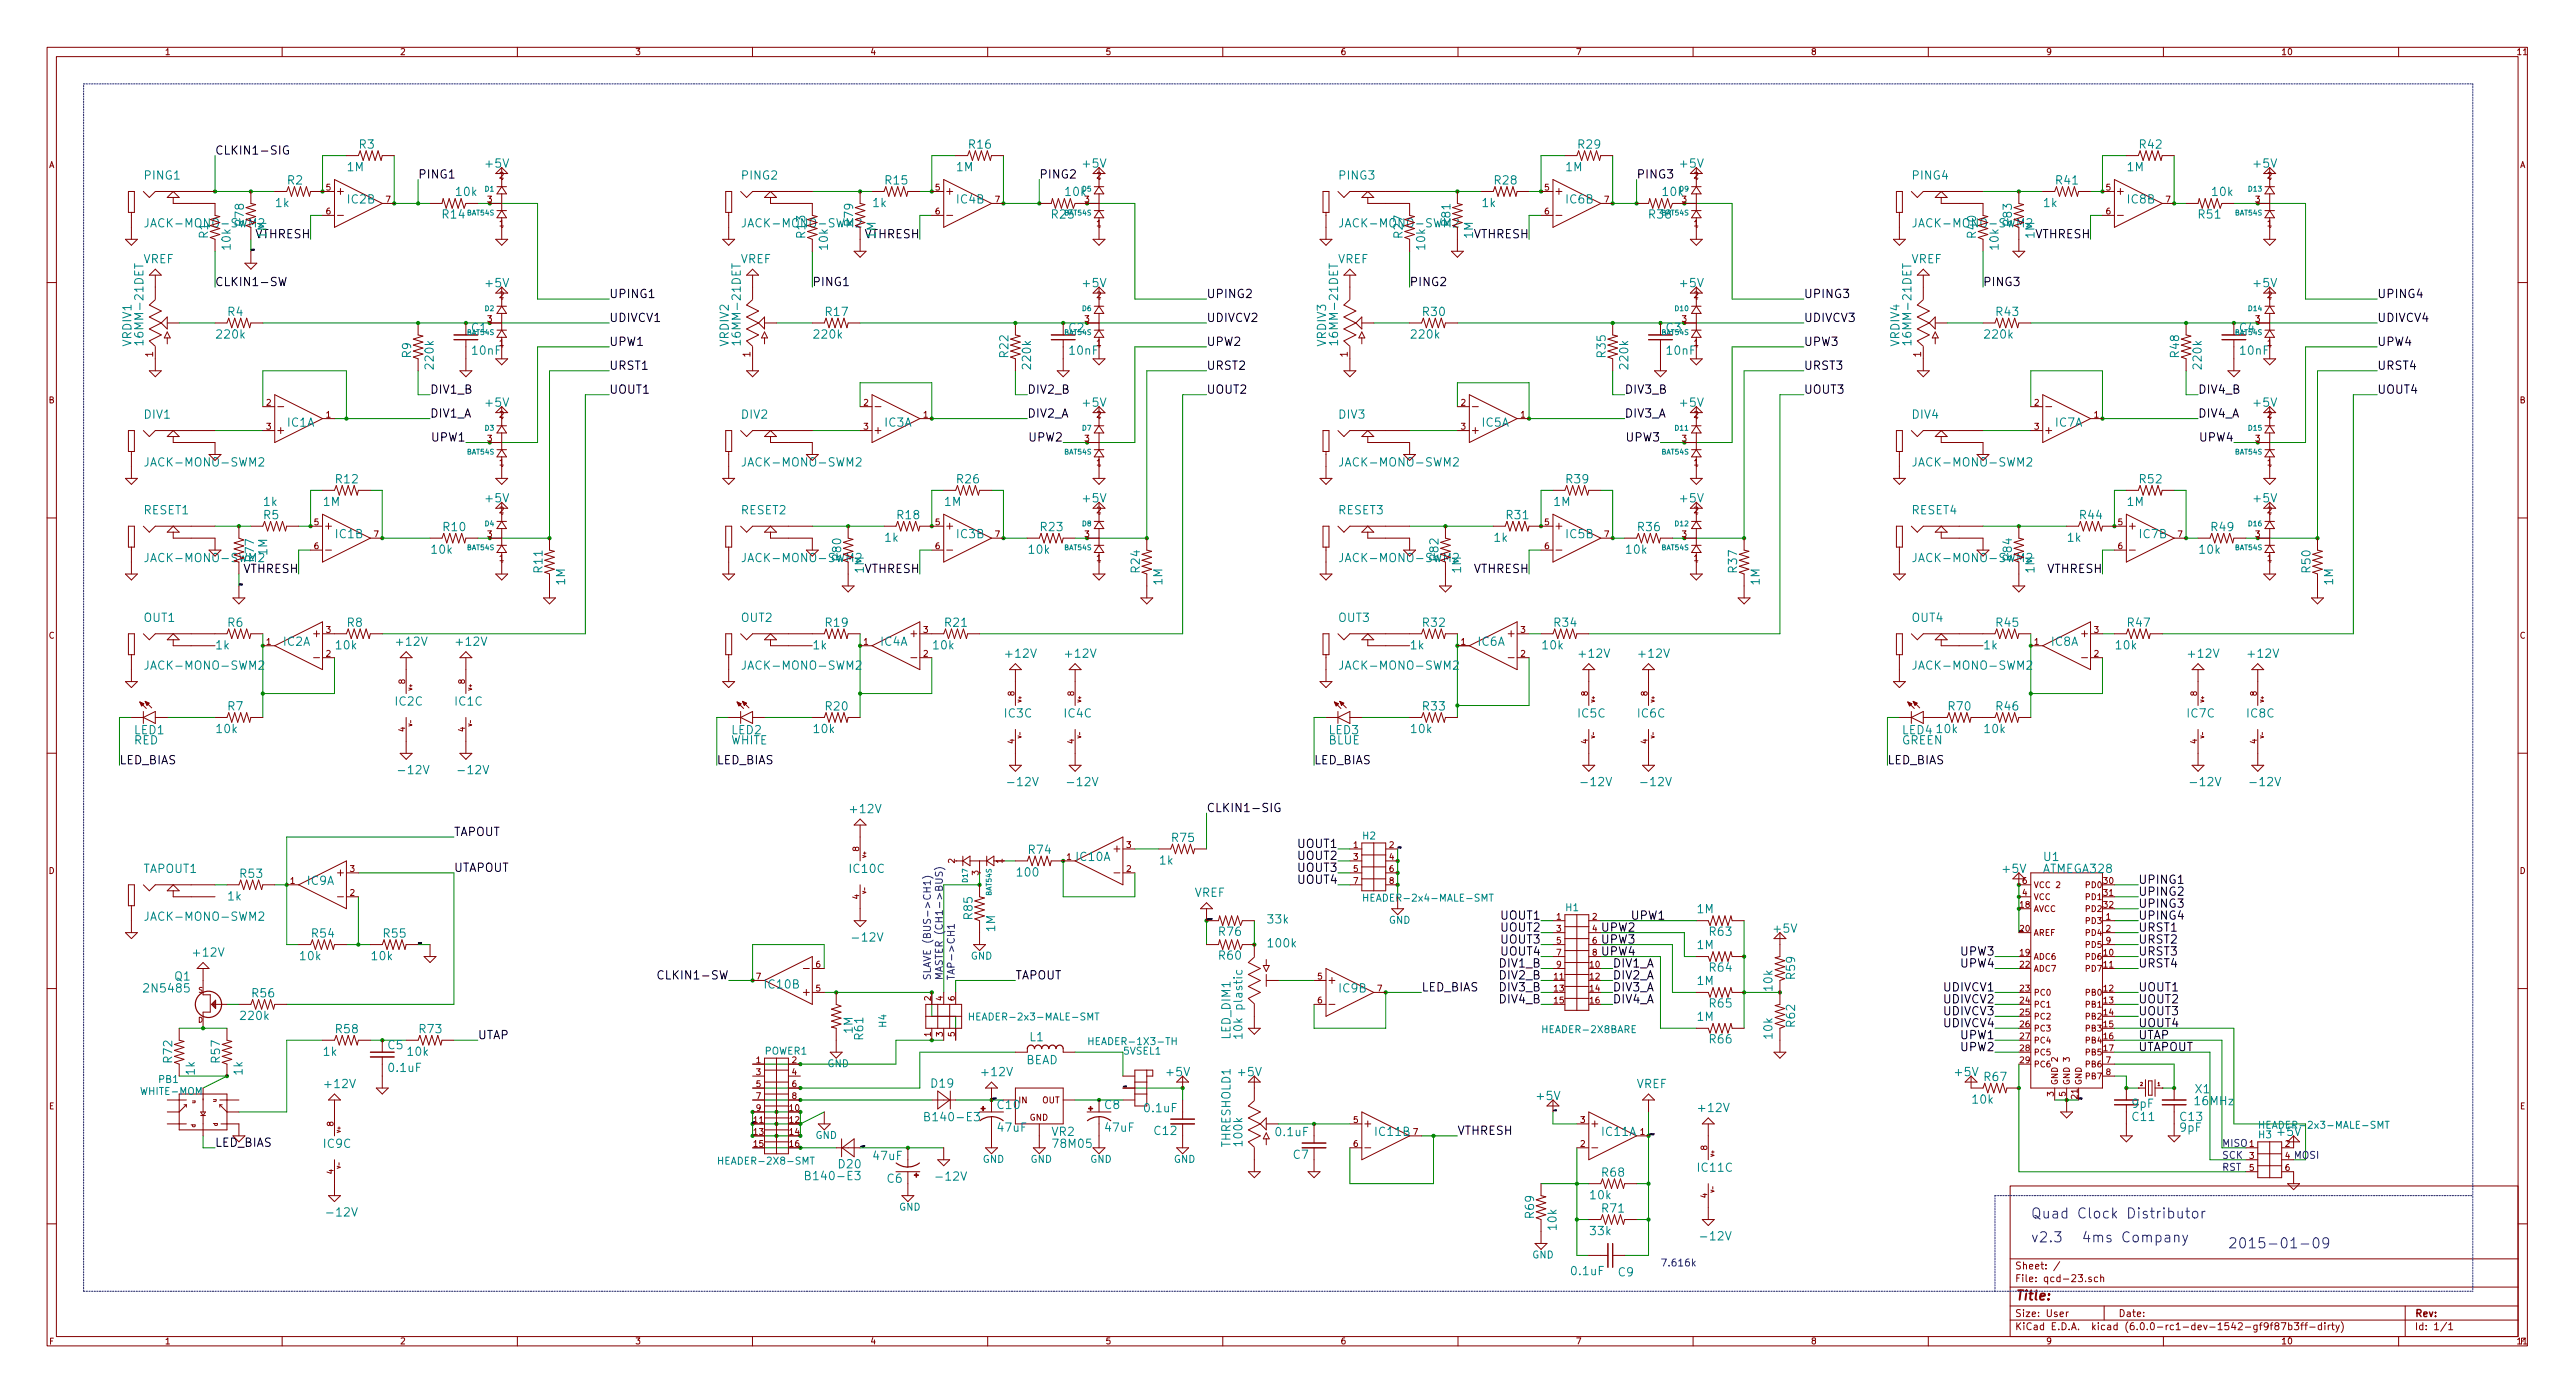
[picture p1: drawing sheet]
<svg xmlns="http://www.w3.org/2000/svg" width="548mm" height="296mm" viewBox="0 0 548 296" stroke-linecap="round" stroke-linejoin="round" font-family="sans-serif">
<defs><g id="words">
<g font-size="3" fill="#0000c2">
<text x="431.8" y="258.9">Quad Clock Distributor</text>
<text x="431.8" y="264">v2.3</text>
<text x="442.6" y="264">4ms Company</text>
<text x="473.7" y="265.3">2015-01-09</text>
</g>
<text font-size="2.8" fill="#840000" x="428.4" y="276.3">Title:</text>
<g font-size="2.5">
<text x="45.7" y="32.9">CLKIN1-SIG</text>
<text x="88.9" y="37.9">PING1</text>
<text x="221" y="37.9">PING2</text>
<text x="348" y="37.9">PING3</text>
<text x="54.2" y="50.6">VTHRESH</text>
<text x="183.7" y="50.6">VTHRESH</text>
<text x="313.3" y="50.6">VTHRESH</text>
<text x="432.7" y="50.6">VTHRESH</text>
<text x="45.7" y="60.8">CLKIN1-SW</text>
<text x="129.5" y="63.3">UPING1</text>
<text x="172.7" y="60.8">PING1</text>
<text x="256.5" y="63.3">UPING2</text>
<text x="299.7" y="60.8">PING2</text>
<text x="383.5" y="63.3">UPING3</text>
<text x="421.6" y="60.8">PING3</text>
<text x="505.5" y="63.3">UPING4</text>
<text x="129.5" y="68.4">UDIVCV1</text>
<text x="256.5" y="68.4">UDIVCV2</text>
<text x="383.5" y="68.4">UDIVCV3</text>
<text x="505.5" y="68.4">UDIVCV4</text>
<text x="129.5" y="73.5">UPW1</text>
<text x="256.5" y="73.5">UPW2</text>
<text x="383.5" y="73.5">UPW3</text>
<text x="505.5" y="73.5">UPW4</text>
<text x="91.4" y="83.7">DIV1_B</text>
<text x="129.5" y="83.7">UOUT1</text>
<text x="129.5" y="78.6">URST1</text>
<text x="218.4" y="83.7">DIV2_B</text>
<text x="256.5" y="78.6">URST2</text>
<text x="256.5" y="83.7">UOUT2</text>
<text x="345.4" y="83.7">DIV3_B</text>
<text x="383.5" y="78.6">URST3</text>
<text x="383.5" y="83.7">UOUT3</text>
<text x="467.4" y="83.7">DIV4_B</text>
<text x="505.5" y="78.6">URST4</text>
<text x="505.5" y="83.7">UOUT4</text>
<text x="91.4" y="88.7">DIV1_A</text>
<text x="218.4" y="88.7">DIV2_A</text>
<text x="345.4" y="88.7">DIV3_A</text>
<text x="467.4" y="88.7">DIV4_A</text>
<text x="91.9" y="93.8">UPW1</text>
<text x="218.9" y="93.8">UPW2</text>
<text x="345.9" y="93.8">UPW3</text>
<text x="467.8" y="93.8">UPW4</text>
<text x="51.7" y="121.8">VTHRESH</text>
<text x="183.7" y="121.8">VTHRESH</text>
<text x="313.3" y="121.8">VTHRESH</text>
<text x="435.2" y="121.8">VTHRESH</text>
<text x="25.4" y="162.4">LED_BIAS</text>
<text x="152.4" y="162.4">LED_BIAS</text>
<text x="279.4" y="162.4">LED_BIAS</text>
<text x="401.3" y="162.4">LED_BIAS</text>
<text x="256.5" y="172.6">CLKIN1-SIG</text>
<text x="96.5" y="177.6">TAPOUT</text>
<text x="96.5" y="185.3">UTAPOUT</text>
<text x="276.1" y="180.2">UOUT1</text>
<text x="276.1" y="182.7">UOUT2</text>
<text x="276.1" y="185.3">UOUT3</text>
<text x="276.1" y="187.8">UOUT4</text>
<text x="454.7" y="187.8">UPING1</text>
<text x="454.7" y="190.3">UPING2</text>
<text x="319.3" y="195.4">UOUT1</text>
<text x="319.3" y="198">UOUT2</text>
<text x="340.4" y="198">UPW2</text>
<text x="346.7" y="195.4">UPW1</text>
<text x="454.7" y="198">URST1</text>
<text x="454.7" y="192.9">UPING3</text>
<text x="454.7" y="195.4">UPING4</text>
<text x="319.3" y="200.5">UOUT3</text>
<text x="319.3" y="203">UOUT4</text>
<text x="340.4" y="200.5">UPW3</text>
<text x="340.4" y="203">UPW4</text>
<text x="417" y="203">UPW3</text>
<text x="454.7" y="200.5">URST2</text>
<text x="454.7" y="203">URST3</text>
<text x="141.2" y="208.1">CLKIN1-SW</text>
<text x="215.9" y="208.1">TAPOUT</text>
<text x="319" y="205.6">DIV1_B</text>
<text x="319" y="208.1">DIV2_B</text>
<text x="342.9" y="205.6">DIV1_A</text>
<text x="342.9" y="208.1">DIV2_A</text>
<text x="417" y="205.6">UPW4</text>
<text x="454.7" y="205.6">URST4</text>
<text x="302.3" y="210.7">LED_BIAS</text>
<text x="319" y="213.2">DIV4_B</text>
<text x="319" y="210.7">DIV3_B</text>
<text x="342.9" y="210.7">DIV3_A</text>
<text x="342.9" y="213.2">DIV4_A</text>
<text x="413.4" y="210.7">UDIVCV1</text>
<text x="413.4" y="213.2">UDIVCV2</text>
<text x="413.4" y="215.7">UDIVCV3</text>
<text x="454.7" y="210.7">UOUT1</text>
<text x="454.7" y="213.2">UOUT2</text>
<text x="454.7" y="215.7">UOUT3</text>
<text x="101.6" y="220.8">UTAP</text>
<text x="413.4" y="218.3">UDIVCV4</text>
<text x="417" y="220.8">UPW1</text>
<text x="454.7" y="218.3">UOUT4</text>
<text x="454.7" y="220.8">UTAP</text>
<text x="417" y="223.4">UPW2</text>
<text x="454.7" y="223.4">UTAPOUT</text>
<text x="309.9" y="241.1">VTHRESH</text>
</g>
<g font-size="2.5" fill="#008484">
<text x="76.4" y="31.6">R3</text>
<text x="103.4" y="35.6">+5V</text>
<text x="206.1" y="31.6">R16</text>
<text x="230.4" y="35.6">+5V</text>
<text x="335.6" y="31.6">R29</text>
<text x="357.4" y="35.6">+5V</text>
<text x="455" y="31.6">R42</text>
<text x="479.3" y="35.6">+5V</text>
<text x="30.8" y="38.2">PING1</text>
<text x="61.2" y="39.2">R2</text>
<text x="73.9" y="36.4">1M</text>
<text x="97.1" y="41.7">10k</text>
<text x="157.8" y="38.2">PING2</text>
<text x="188.3" y="39.2">R15</text>
<text x="203.4" y="36.4">1M</text>
<text x="226.6" y="41.7">10k</text>
<text x="284.8" y="38.2">PING3</text>
<text x="317.9" y="39.2">R28</text>
<text x="332.9" y="36.4">1M</text>
<text x="353.6" y="41.7">10k</text>
<text x="406.7" y="38.2">PING4</text>
<text x="437.2" y="39.2">R41</text>
<text x="452.3" y="36.4">1M</text>
<text x="470.5" y="41.7">10k</text>
<text x="51.9" y="47.9" transform="rotate(-90 51.9 47.9)">R78</text>
<text x="58.6" y="44">1k</text>
<text x="73.9" y="43.3">IC2B</text>
<text x="94.2" y="46.5">R14</text>
<text x="181.4" y="47.9" transform="rotate(-90 181.4 47.9)">R79</text>
<text x="185.6" y="44">1k</text>
<text x="203.5" y="43.3">IC4B</text>
<text x="223.7" y="46.5">R25</text>
<text x="308.4" y="47.9" transform="rotate(-90 308.4 47.9)">R81</text>
<text x="315.2" y="44">1k</text>
<text x="333" y="43.3">IC6B</text>
<text x="350.7" y="46.5">R38</text>
<text x="427.8" y="47.9" transform="rotate(-90 427.8 47.9)">R83</text>
<text x="434.6" y="44">1k</text>
<text x="452.4" y="43.3">IC8B</text>
<text x="467.5" y="46.5">R51</text>
<text x="44.2" y="50.6" transform="rotate(-90 44.2 50.6)">R1</text>
<text x="49" y="53" transform="rotate(-90 49 53)">10k</text>
<text x="56.7" y="50.6" transform="rotate(-90 56.7 50.6)">1M</text>
<text x="171.2" y="50.5" transform="rotate(-90 171.2 50.5)">R13</text>
<text x="176" y="53" transform="rotate(-90 176 53)">10k</text>
<text x="186.2" y="50.6" transform="rotate(-90 186.2 50.6)">1M</text>
<text x="298.2" y="50.5" transform="rotate(-90 298.2 50.5)">R27</text>
<text x="303" y="53" transform="rotate(-90 303 53)">10k</text>
<text x="313.2" y="50.6" transform="rotate(-90 313.2 50.6)">1M</text>
<text x="420.2" y="50.5" transform="rotate(-90 420.2 50.5)">R40</text>
<text x="425" y="53" transform="rotate(-90 425 53)">10k</text>
<text x="432.6" y="50.6" transform="rotate(-90 432.6 50.6)">1M</text>
<text x="30.4" y="56">VREF</text>
<text x="157.4" y="56">VREF</text>
<text x="284.4" y="56">VREF</text>
<text x="406.3" y="56">VREF</text>
<text x="103.4" y="61">+5V</text>
<text x="230.4" y="61">+5V</text>
<text x="357.4" y="61">+5V</text>
<text x="479.3" y="61">+5V</text>
<text x="46.3" y="72">220k</text>
<text x="48.5" y="67.2">R4</text>
<text x="100.3" y="70.6">C1</text>
<text x="173.3" y="72">220k</text>
<text x="175.6" y="67.2">R17</text>
<text x="227.3" y="70.6">C2</text>
<text x="300.3" y="72">220k</text>
<text x="302.6" y="67.2">R30</text>
<text x="354.3" y="70.6">C3</text>
<text x="422.2" y="72">220k</text>
<text x="424.5" y="67.2">R43</text>
<text x="476.2" y="70.6">C4</text>
<text x="28" y="73.6" transform="rotate(-90 28 73.6)">VRDIV1</text>
<text x="30.5" y="72.5" transform="rotate(-90 30.5 72.5)">16MM-21DET</text>
<text x="87.4" y="76" transform="rotate(-90 87.4 76)">R9</text>
<text x="155" y="73.6" transform="rotate(-90 155 73.6)">VRDIV2</text>
<text x="157.5" y="72.5" transform="rotate(-90 157.5 72.5)">16MM-21DET</text>
<text x="214.4" y="75.9" transform="rotate(-90 214.4 75.9)">R22</text>
<text x="282" y="73.6" transform="rotate(-90 282 73.6)">VRDIV3</text>
<text x="284.5" y="72.5" transform="rotate(-90 284.5 72.5)">16MM-21DET</text>
<text x="341.4" y="75.9" transform="rotate(-90 341.4 75.9)">R35</text>
<text x="403.9" y="73.6" transform="rotate(-90 403.9 73.6)">VRDIV4</text>
<text x="406.4" y="72.5" transform="rotate(-90 406.4 72.5)">16MM-21DET</text>
<text x="463.3" y="75.9" transform="rotate(-90 463.3 75.9)">R48</text>
<text x="92.2" y="78.2" transform="rotate(-90 92.2 78.2)">220k</text>
<text x="219.2" y="78.2" transform="rotate(-90 219.2 78.2)">220k</text>
<text x="346.2" y="78.2" transform="rotate(-90 346.2 78.2)">220k</text>
<text x="468.1" y="78.2" transform="rotate(-90 468.1 78.2)">220k</text>
<text x="30.7" y="89">DIV1</text>
<text x="103.4" y="86.4">+5V</text>
<text x="157.7" y="89">DIV2</text>
<text x="230.4" y="86.4">+5V</text>
<text x="284.7" y="89">DIV3</text>
<text x="357.4" y="86.4">+5V</text>
<text x="406.6" y="89">DIV4</text>
<text x="479.3" y="86.4">+5V</text>
<text x="61.1" y="90.7">IC1A</text>
<text x="188.1" y="90.7">IC3A</text>
<text x="315.1" y="90.7">IC5A</text>
<text x="437" y="90.7">IC7A</text>
<text x="56.1" y="107.5">1k</text>
<text x="68.8" y="107.5">1M</text>
<text x="71.5" y="102.7">R12</text>
<text x="103.4" y="106.8">+5V</text>
<text x="200.9" y="107.5">1M</text>
<text x="203.6" y="102.7">R26</text>
<text x="230.4" y="106.8">+5V</text>
<text x="330.4" y="107.5">1M</text>
<text x="333.1" y="102.7">R39</text>
<text x="357.4" y="106.8">+5V</text>
<text x="452.3" y="107.5">1M</text>
<text x="455" y="102.7">R52</text>
<text x="479.3" y="106.8">+5V</text>
<text x="30.6" y="109.3">RESET1</text>
<text x="56.1" y="110.3">R5</text>
<text x="94.3" y="112.9">R10</text>
<text x="157.6" y="109.3">RESET2</text>
<text x="190.9" y="110.3">R18</text>
<text x="221.3" y="112.9">R23</text>
<text x="284.6" y="109.3">RESET3</text>
<text x="320.4" y="110.3">R31</text>
<text x="348.3" y="112.9">R36</text>
<text x="406.5" y="109.3">RESET4</text>
<text x="442.3" y="110.3">R44</text>
<text x="470.3" y="112.9">R49</text>
<text x="54" y="119.2" transform="rotate(-90 54 119.2)">R77</text>
<text x="56.8" y="118" transform="rotate(-90 56.8 118)">1M</text>
<text x="71.4" y="114.4">IC1B</text>
<text x="91.8" y="117.7">10k</text>
<text x="178.9" y="119" transform="rotate(-90 178.9 119)">R80</text>
<text x="188.2" y="115.1">1k</text>
<text x="203.5" y="114.4">IC3B</text>
<text x="218.8" y="117.7">10k</text>
<text x="305.9" y="119" transform="rotate(-90 305.9 119)">R82</text>
<text x="317.7" y="115.1">1k</text>
<text x="333" y="114.4">IC5B</text>
<text x="345.8" y="117.7">10k</text>
<text x="427.8" y="119" transform="rotate(-90 427.8 119)">R84</text>
<text x="439.6" y="115.1">1k</text>
<text x="454.9" y="114.4">IC7B</text>
<text x="467.8" y="117.7">10k</text>
<text x="115.4" y="121.6" transform="rotate(-90 115.4 121.6)">R11</text>
<text x="120.2" y="124.3" transform="rotate(-90 120.2 124.3)">1M</text>
<text x="183.7" y="121.7" transform="rotate(-90 183.7 121.7)">1M</text>
<text x="242.4" y="121.6" transform="rotate(-90 242.4 121.6)">R24</text>
<text x="247.2" y="124.3" transform="rotate(-90 247.2 124.3)">1M</text>
<text x="310.7" y="121.7" transform="rotate(-90 310.7 121.7)">1M</text>
<text x="369.4" y="121.6" transform="rotate(-90 369.4 121.6)">R37</text>
<text x="374.2" y="124.3" transform="rotate(-90 374.2 124.3)">1M</text>
<text x="432.6" y="121.7" transform="rotate(-90 432.6 121.7)">1M</text>
<text x="491.3" y="121.6" transform="rotate(-90 491.3 121.6)">R50</text>
<text x="496.1" y="124.3" transform="rotate(-90 496.1 124.3)">1M</text>
<text x="30.6" y="132.2">OUT1</text>
<text x="45.9" y="138">1k</text>
<text x="48.5" y="133.2">R6</text>
<text x="60.2" y="137.2">IC2A</text>
<text x="71.5" y="138">10k</text>
<text x="73.9" y="133.2">R8</text>
<text x="84.5" y="137.2">+12V</text>
<text x="97.2" y="137.2">+12V</text>
<text x="157.6" y="132.2">OUT2</text>
<text x="172.9" y="138">1k</text>
<text x="175.6" y="133.2">R19</text>
<text x="187.2" y="137.2">IC4A</text>
<text x="198.5" y="138">10k</text>
<text x="201" y="133.2">R21</text>
<text x="284.6" y="132.2">OUT3</text>
<text x="299.9" y="138">1k</text>
<text x="302.6" y="133.2">R32</text>
<text x="314.2" y="137.2">IC6A</text>
<text x="328.1" y="138">10k</text>
<text x="330.6" y="133.2">R34</text>
<text x="406.5" y="132.2">OUT4</text>
<text x="421.9" y="138">1k</text>
<text x="424.5" y="133.2">R45</text>
<text x="436.2" y="137.2">IC8A</text>
<text x="450" y="138">10k</text>
<text x="452.5" y="133.2">R47</text>
<text x="31.7" y="142.3">JACK-MONO-SWM2</text>
<text x="158.7" y="142.3">JACK-MONO-SWM2</text>
<text x="214" y="139.8">+12V</text>
<text x="226.7" y="139.8">+12V</text>
<text x="285.7" y="142.3">JACK-MONO-SWM2</text>
<text x="336" y="139.8">+12V</text>
<text x="348.7" y="139.8">+12V</text>
<text x="407.6" y="142.3">JACK-MONO-SWM2</text>
<text x="465.5" y="139.8">+12V</text>
<text x="478.2" y="139.8">+12V</text>
<text x="84.1" y="149.9">IC2C</text>
<text x="96.8" y="149.9">IC1C</text>
<text x="46.1" y="155.8">10k</text>
<text x="48.5" y="151">R7</text>
<text x="173.1" y="155.8">10k</text>
<text x="175.6" y="151">R20</text>
<text x="213.6" y="152.5">IC3C</text>
<text x="226.3" y="152.5">IC4C</text>
<text x="300.1" y="155.8">10k</text>
<text x="302.6" y="151">R33</text>
<text x="335.6" y="152.5">IC5C</text>
<text x="348.3" y="152.5">IC6C</text>
<text x="411.9" y="155.8">10k</text>
<text x="414.4" y="151">R70</text>
<text x="422" y="155.8">10k</text>
<text x="424.5" y="151">R46</text>
<text x="465.1" y="152.5">IC7C</text>
<text x="477.8" y="152.5">IC8C</text>
<text x="28.4" y="158.2">RED</text>
<text x="28.6" y="156">LED1</text>
<text x="155.3" y="158.2">WHITE</text>
<text x="155.6" y="156">LED2</text>
<text x="282.5" y="158.2">BLUE</text>
<text x="282.6" y="156">LED3</text>
<text x="404.3" y="158.2">GREEN</text>
<text x="404.5" y="156">LED4</text>
<text x="85.2" y="164.5">-12V</text>
<text x="97.9" y="164.5">-12V</text>
<text x="214.8" y="167.1">-12V</text>
<text x="227.5" y="167.1">-12V</text>
<text x="336.7" y="167.1">-12V</text>
<text x="349.4" y="167.1">-12V</text>
<text x="466.2" y="167.1">-12V</text>
<text x="478.9" y="167.1">-12V</text>
<text x="181" y="172.8">+12V</text>
<text x="249.3" y="178.9">R75</text>
<text x="30.5" y="185.5">TAPOUT1</text>
<text x="180.8" y="185.5">IC10C</text>
<text x="218.8" y="181.5">R74</text>
<text x="228.9" y="183">IC10A</text>
<text x="246.6" y="183.7">1k</text>
<text x="426" y="185.5">+5V</text>
<text x="434.4" y="185.5">ATMEGA328</text>
<text x="434.6" y="183">U1</text>
<text x="48.5" y="191.3">1k</text>
<text x="51.2" y="186.5">R53</text>
<text x="65.3" y="188">IC9A</text>
<text x="216.4" y="186.3">100</text>
<text x="253.9" y="190.6">VREF</text>
<text x="31.7" y="195.7">JACK-MONO-SWM2</text>
<text x="206.8" y="195.2" transform="rotate(-90 206.8 195.2)">R85</text>
<text x="211.6" y="197.9" transform="rotate(-90 211.6 197.9)">1M</text>
<text x="269.6" y="196.2">33k</text>
<text x="360.9" y="194.1">1M</text>
<text x="41.3" y="203.3">+12V</text>
<text x="66.4" y="199.2">R54</text>
<text x="81.6" y="199.2">R55</text>
<text x="181.7" y="200.1">-12V</text>
<text x="259.3" y="203.9">R60</text>
<text x="259.3" y="198.9">R76</text>
<text x="269.8" y="201.3">100k</text>
<text x="360.9" y="201.7">1M</text>
<text x="363.6" y="198.9">R63</text>
<text x="377.3" y="198.2">+5V</text>
<text x="37.2" y="208.4">Q1</text>
<text x="63.9" y="204">10k</text>
<text x="79.1" y="204">10k</text>
<text x="360.9" y="209.3">1M</text>
<text x="363.6" y="206.5">R64</text>
<text x="381.7" y="207.9" transform="rotate(-90 381.7 207.9)">R59</text>
<text x="31.1" y="210.9">2N5485</text>
<text x="53.7" y="211.9">R56</text>
<text x="162.7" y="210.1">IC10B</text>
<text x="284.8" y="210.9">IC9B</text>
<text x="363.6" y="214.1">R65</text>
<text x="376.9" y="210.5" transform="rotate(-90 376.9 210.5)">10k</text>
<text x="51.4" y="216.7">220k</text>
<text x="71.5" y="219.6">R58</text>
<text x="89.3" y="219.6">R73</text>
<text x="181.3" y="219.6" transform="rotate(-90 181.3 219.6)">1M</text>
<text x="183.6" y="220.8" transform="rotate(-90 183.6 220.8)">R61</text>
<text x="219" y="221.3">L1</text>
<text x="261.6" y="220.7" transform="rotate(-90 261.6 220.7)">LED_DIM1</text>
<text x="264.2" y="219.7" transform="rotate(-90 264.2 219.7)">10k plastic</text>
<text x="360.9" y="216.9">1M</text>
<text x="363.6" y="221.7">R66</text>
<text x="376.9" y="220.6" transform="rotate(-90 376.9 220.6)">10k</text>
<text x="381.7" y="218.1" transform="rotate(-90 381.7 218.1)">R62</text>
<text x="36.6" y="225.7" transform="rotate(-90 36.6 225.7)">R72</text>
<text x="46.8" y="225.7" transform="rotate(-90 46.8 225.7)">R57</text>
<text x="68.8" y="224.4">1k</text>
<text x="82.5" y="223">C5</text>
<text x="82.8" y="227.8">0.1uF</text>
<text x="86.8" y="224.4">10k</text>
<text x="218.1" y="226.1">BEAD</text>
<text x="41.4" y="228.4" transform="rotate(-90 41.4 228.4)">1k</text>
<text x="51.6" y="228.4" transform="rotate(-90 51.6 228.4)">1k</text>
<text x="69.3" y="231.2">+12V</text>
<text x="198.1" y="231.1">D19</text>
<text x="209" y="228.7">+12V</text>
<text x="248.2" y="228.7">+5V</text>
<text x="263.4" y="228.7">+5V</text>
<text x="326.9" y="233.8">+5V</text>
<text x="347.9" y="231.2">VREF</text>
<text x="415.8" y="228.7">+5V</text>
<text x="422" y="229.7">R67</text>
<text x="466.8" y="232.3">X1</text>
<text x="197.5" y="238.2">B140-E3</text>
<text x="212.2" y="235.7">C10</text>
<text x="234.9" y="235.7">C8</text>
<text x="243.5" y="236.3">0.1uF</text>
<text x="361.4" y="236.3">+12V</text>
<text x="419.5" y="234.5">10k</text>
<text x="453.4" y="235.4">9pF</text>
<text x="453.5" y="238.2">C11</text>
<text x="463.7" y="238.2">C13</text>
<text x="466.8" y="234.8">16MHz</text>
<text x="68.9" y="243.9">IC9C</text>
<text x="212.2" y="240.5">47uF</text>
<text x="223.6" y="241.4">VR2</text>
<text x="224.2" y="243.9">78M05</text>
<text x="235.1" y="240.5">47uF</text>
<text x="245.5" y="241.2">C12</text>
<text x="261.6" y="243.7" transform="rotate(-90 261.6 243.7)">THRESHOLD1</text>
<text x="264.2" y="243.3" transform="rotate(-90 264.2 243.3)">100k</text>
<text x="271.4" y="241.4">0.1uF</text>
<text x="292.5" y="241.4">IC11B</text>
<text x="340.7" y="241.4">IC11A</text>
<text x="463.6" y="240.5">9pF</text>
<text x="484.4" y="241.4">+5V</text>
<text x="172.2" y="250.8">B140-E3</text>
<text x="178.4" y="248.3">D20</text>
<text x="185.8" y="246.5">47uF</text>
<text x="188.6" y="251.3">C6</text>
<text x="199.5" y="250.9">-12V</text>
<text x="275" y="246.2">C7</text>
<text x="340.7" y="250">R68</text>
<text x="361.1" y="249">IC11C</text>
<text x="338.2" y="254.8">10k</text>
<text x="340.7" y="257.7">R71</text>
<text x="70" y="258.5">-12V</text>
<text x="326.2" y="258.7" transform="rotate(-90 326.2 258.7)">R69</text>
<text x="331" y="261.3" transform="rotate(-90 331 261.3)">10k</text>
<text x="338.2" y="262.5">33k</text>
<text x="362.1" y="263.6">-12V</text>
<text x="334.3" y="271">0.1uF</text>
<text x="344.1" y="271.2">C9</text>
</g>
<g font-size="2.5" fill="#840000">
<text x="31.7" y="48.3">JACK-MONO-SWM2</text>
<text x="158.7" y="48.3">JACK-MONO-SWM2</text>
<text x="285.7" y="48.3">JACK-MONO-SWM2</text>
<text x="407.6" y="48.3">JACK-MONO-SWM2</text>
<text x="100.5" y="75.4">10nF</text>
<text x="227.5" y="75.4">10nF</text>
<text x="354.5" y="75.4">10nF</text>
<text x="476.4" y="75.4">10nF</text>
<text x="31.7" y="99.1">JACK-MONO-SWM2</text>
<text x="158.7" y="99.1">JACK-MONO-SWM2</text>
<text x="285.7" y="99.1">JACK-MONO-SWM2</text>
<text x="407.6" y="99.1">JACK-MONO-SWM2</text>
<text x="31.7" y="119.5">JACK-MONO-SWM2</text>
<text x="158.7" y="119.5">JACK-MONO-SWM2</text>
<text x="285.7" y="119.5">JACK-MONO-SWM2</text>
<text x="407.6" y="119.5">JACK-MONO-SWM2</text>
<text x="45.7" y="243.7">LED_BIAS</text>
</g>
<g font-size="2.1" fill="#840000">
<text x="32.5" y="75.9" transform="rotate(-90 32.5 75.9)">1</text>
<text x="159.5" y="75.9" transform="rotate(-90 159.5 75.9)">1</text>
<text x="286.5" y="75.9" transform="rotate(-90 286.5 75.9)">1</text>
<text x="408.5" y="75.9" transform="rotate(-90 408.5 75.9)">1</text>
<text x="428.4" y="269.7">Sheet: /</text>
<text x="428.4" y="272.4">File: qcd-23.sch</text>
<text x="428.4" y="279.8">Size: User</text>
<text x="450.4" y="279.8">Date:</text>
<text x="513.4" y="279.8">Rev:</text>
<text x="428.4" y="282.6">KiCad E.D.A. kicad (6.0.0-rc1-dev-1542-gf9f87b3ff-dirty)</text>
<text x="513.4" y="282.6">Id: 1/1</text>
</g>
<g font-size="2.1" fill="#008484">
<text x="289.8" y="178.4">H2</text>
<text x="291.3" y="191.6">HEADER-2x4-MALE-SMT</text>
<text x="295.3" y="196.3">GND</text>
<text x="333" y="193.6">H1</text>
<text x="206.4" y="203.9">GND</text>
<text x="188.5" y="218.3" transform="rotate(-90 188.5 218.3)">H4</text>
<text x="207.5" y="216.8">HEADER-2x3-MALE-SMT</text>
<text x="328.3" y="219.5">HEADER-2X8BARE</text>
<text x="162.6" y="224.1">POWER1</text>
<text x="175.9" y="226.7">GND</text>
<text x="232.5" y="222">HEADER-1X3-TH</text>
<text x="239" y="224.1">5VSEL1</text>
<text x="30.2" y="232.6">WHITE-MOM</text>
<text x="33.8" y="230.1">PB1</text>
<text x="481.8" y="239.8">HEADER-2x3-MALE-SMT</text>
<text x="173.4" y="242">GND</text>
<text x="480.3" y="241.9">H3</text>
<text x="153.7" y="247.4">HEADER-2X8-SMT</text>
<text x="208.9" y="247.1">GND</text>
<text x="219.1" y="247.1">GND</text>
<text x="231.8" y="247.1">GND</text>
<text x="249.6" y="247.1">GND</text>
<text x="191.2" y="257.2">GND</text>
<text x="325.8" y="267.4">GND</text>
</g>
<g font-size="2.1" fill="#0000c2">
<text x="197.9" y="208.3" transform="rotate(-90 197.9 208.3)">SLAVE (BUS-&gt;CH1)</text>
<text x="200.5" y="208.3" transform="rotate(-90 200.5 208.3)">MASTER (CH1-&gt;BUS)</text>
<text x="203" y="208.3" transform="rotate(-90 203 208.3)">TAP-&gt;CH1</text>
<text x="472.4" y="243.7">MISO</text>
<text x="472.4" y="246.2">SCK</text>
<text x="472.4" y="248.8">RST</text>
<text x="487.7" y="246.2">MOSI</text>
<text x="353.1" y="269.1">7.616k</text>
</g>
<g font-size="1.8" fill="#840000">
<text x="35" y="11.7">1</text>
<text x="85" y="11.7">2</text>
<text x="135" y="11.7">3</text>
<text x="185" y="11.7">4</text>
<text x="235" y="11.7">5</text>
<text x="285" y="11.7">6</text>
<text x="335" y="11.7">7</text>
<text x="385" y="11.7">8</text>
<text x="435" y="11.7">9</text>
<text x="485" y="11.7">10</text>
<text x="535" y="11.7">11</text>
<text x="10.4" y="35.7">A</text>
<text x="535.8" y="35.7">A</text>
<text x="69.4" y="40.5">5</text>
<text x="106.2" y="37.9">2</text>
<text x="198.9" y="40.5">5</text>
<text x="233.2" y="37.9">2</text>
<text x="328.4" y="40.5">5</text>
<text x="360.2" y="37.9">2</text>
<text x="447.8" y="40.5">5</text>
<text x="482.1" y="37.9">2</text>
<text x="69.4" y="45.6">6</text>
<text x="82.1" y="43">7</text>
<text x="103.7" y="43">3</text>
<text x="198.9" y="45.6">6</text>
<text x="211.6" y="43">7</text>
<text x="230.7" y="43">3</text>
<text x="328.4" y="45.6">6</text>
<text x="341.1" y="43">7</text>
<text x="357.7" y="43">3</text>
<text x="447.8" y="45.6">6</text>
<text x="460.5" y="43">7</text>
<text x="479.6" y="43">3</text>
<text x="106.2" y="48.1">1</text>
<text x="233.2" y="48.1">1</text>
<text x="360.2" y="48.1">1</text>
<text x="482.1" y="48.1">1</text>
<text x="106.2" y="63.3">2</text>
<text x="233.2" y="63.3">2</text>
<text x="360.2" y="63.3">2</text>
<text x="482.1" y="63.3">2</text>
<text x="103.7" y="68.4">3</text>
<text x="230.7" y="68.4">3</text>
<text x="357.7" y="68.4">3</text>
<text x="479.6" y="68.4">3</text>
<text x="106.2" y="73.5">1</text>
<text x="233.2" y="73.5">1</text>
<text x="360.2" y="73.5">1</text>
<text x="482.1" y="73.5">1</text>
<text x="10.4" y="85.7">B</text>
<text x="56.7" y="86.2">2</text>
<text x="69.4" y="88.7">1</text>
<text x="106.2" y="88.7">2</text>
<text x="183.7" y="86.2">2</text>
<text x="196.4" y="88.7">1</text>
<text x="233.2" y="88.7">2</text>
<text x="310.7" y="86.2">2</text>
<text x="323.4" y="88.7">1</text>
<text x="360.2" y="88.7">2</text>
<text x="432.6" y="86.2">2</text>
<text x="445.3" y="88.7">1</text>
<text x="482.1" y="88.7">2</text>
<text x="535.8" y="85.7">B</text>
<text x="56.7" y="91.3">3</text>
<text x="103.7" y="93.8">3</text>
<text x="183.7" y="91.3">3</text>
<text x="230.7" y="93.8">3</text>
<text x="310.7" y="91.3">3</text>
<text x="357.7" y="93.8">3</text>
<text x="432.6" y="91.3">3</text>
<text x="479.6" y="93.8">3</text>
<text x="106.2" y="98.9">1</text>
<text x="233.2" y="98.9">1</text>
<text x="360.2" y="98.9">1</text>
<text x="482.1" y="98.9">1</text>
<text x="66.8" y="111.6">5</text>
<text x="106.2" y="109.1">2</text>
<text x="198.9" y="111.6">5</text>
<text x="233.2" y="109.1">2</text>
<text x="328.4" y="111.6">5</text>
<text x="360.2" y="109.1">2</text>
<text x="450.4" y="111.6">5</text>
<text x="482.1" y="109.1">2</text>
<text x="66.8" y="116.7">6</text>
<text x="79.5" y="114.1">7</text>
<text x="103.7" y="114.1">3</text>
<text x="106.2" y="119.2">1</text>
<text x="198.9" y="116.7">6</text>
<text x="211.6" y="114.1">7</text>
<text x="230.7" y="114.1">3</text>
<text x="233.2" y="119.2">1</text>
<text x="328.4" y="116.7">6</text>
<text x="341.1" y="114.1">7</text>
<text x="357.7" y="114.1">3</text>
<text x="360.2" y="119.2">1</text>
<text x="450.4" y="116.7">6</text>
<text x="463.1" y="114.1">7</text>
<text x="479.6" y="114.1">3</text>
<text x="482.1" y="119.2">1</text>
<text x="10.4" y="135.7">C</text>
<text x="56.7" y="137">1</text>
<text x="69.4" y="134.5">3</text>
<text x="183.7" y="137">1</text>
<text x="196.4" y="134.5">3</text>
<text x="310.7" y="137">1</text>
<text x="323.4" y="134.5">3</text>
<text x="432.6" y="137">1</text>
<text x="445.3" y="134.5">3</text>
<text x="535.8" y="135.7">C</text>
<text x="69.4" y="139.5">2</text>
<text x="196.4" y="139.5">2</text>
<text x="323.4" y="139.5">2</text>
<text x="445.3" y="139.5">2</text>
<text x="86.2" y="145.3" transform="rotate(-90 86.2 145.3)">8</text>
<text x="98.9" y="145.3" transform="rotate(-90 98.9 145.3)">8</text>
<text x="215.7" y="147.8" transform="rotate(-90 215.7 147.8)">8</text>
<text x="228.4" y="147.8" transform="rotate(-90 228.4 147.8)">8</text>
<text x="337.6" y="147.8" transform="rotate(-90 337.6 147.8)">8</text>
<text x="350.3" y="147.8" transform="rotate(-90 350.3 147.8)">8</text>
<text x="467.2" y="147.8" transform="rotate(-90 467.2 147.8)">8</text>
<text x="479.9" y="147.8" transform="rotate(-90 479.9 147.8)">8</text>
<text x="86.2" y="155.5" transform="rotate(-90 86.2 155.5)">4</text>
<text x="98.9" y="155.5" transform="rotate(-90 98.9 155.5)">4</text>
<text x="215.7" y="158" transform="rotate(-90 215.7 158)">4</text>
<text x="228.4" y="158" transform="rotate(-90 228.4 158)">4</text>
<text x="337.6" y="158" transform="rotate(-90 337.6 158)">4</text>
<text x="350.3" y="158" transform="rotate(-90 350.3 158)">4</text>
<text x="467.2" y="158" transform="rotate(-90 467.2 158)">4</text>
<text x="479.9" y="158" transform="rotate(-90 479.9 158)">4</text>
<text x="10.4" y="185.7">D</text>
<text x="74.4" y="185.3">3</text>
<text x="182.7" y="180.9" transform="rotate(-90 182.7 180.9)">8</text>
<text x="203" y="183.4" transform="rotate(-90 203 183.4)">2</text>
<text x="208.1" y="185.9" transform="rotate(-90 208.1 185.9)">3</text>
<text x="213.2" y="183.4" transform="rotate(-90 213.2 183.4)">1</text>
<text x="226.8" y="182.7">1</text>
<text x="239.5" y="185.3">2</text>
<text x="239.5" y="180.2">3</text>
<text x="287.8" y="180.2">1</text>
<text x="287.8" y="182.7">3</text>
<text x="287.8" y="185.3">5</text>
<text x="295.4" y="180.2">2</text>
<text x="295.4" y="182.7">4</text>
<text x="295.4" y="185.3">6</text>
<text x="535.8" y="185.7">D</text>
<text x="61.7" y="187.8">1</text>
<text x="74.4" y="190.3">2</text>
<text x="182.7" y="191" transform="rotate(-90 182.7 191)">4</text>
<text x="287.8" y="187.8">7</text>
<text x="295.4" y="187.8">8</text>
<text x="430" y="190.3">4</text>
<text x="430" y="187.8">6</text>
<text x="432.4" y="191.2">VCC</text>
<text x="432.7" y="188.7">VCC 2</text>
<text x="443.5" y="188.7">PD0</text>
<text x="443.5" y="191.2">PD1</text>
<text x="447.3" y="187.8">30</text>
<text x="447.3" y="190.3">31</text>
<text x="331" y="195.4">1</text>
<text x="331" y="198">3</text>
<text x="338.6" y="195.4">2</text>
<text x="338.6" y="198">4</text>
<text x="429.6" y="192.9">18</text>
<text x="429.6" y="198">20</text>
<text x="432.3" y="193.8">AVCC</text>
<text x="443.5" y="193.8">PD2</text>
<text x="443.5" y="196.3">PD3</text>
<text x="447.3" y="192.9">32</text>
<text x="447.8" y="195.4">1</text>
<text x="447.8" y="198">2</text>
<text x="331" y="200.5">5</text>
<text x="331" y="203">7</text>
<text x="338.6" y="200.5">6</text>
<text x="338.6" y="203">8</text>
<text x="429.6" y="203">19</text>
<text x="432.3" y="198.9">AREF</text>
<text x="432.4" y="203.9">ADC6</text>
<text x="443.5" y="198.9">PD4</text>
<text x="443.5" y="201.4">PD5</text>
<text x="443.5" y="203.9">PD6</text>
<text x="447.3" y="203">10</text>
<text x="447.8" y="200.5">9</text>
<text x="160.8" y="208.1">7</text>
<text x="173.5" y="205.6">6</text>
<text x="280.2" y="208.1">5</text>
<text x="330.5" y="208.1">11</text>
<text x="331" y="205.6">9</text>
<text x="338.1" y="205.6">10</text>
<text x="338.1" y="208.1">12</text>
<text x="429.6" y="205.6">22</text>
<text x="432.4" y="206.5">ADC7</text>
<text x="443.5" y="206.5">PD7</text>
<text x="447.3" y="205.6">11</text>
<text x="173.5" y="210.7">5</text>
<text x="197.9" y="212.6" transform="rotate(-90 197.9 212.6)">2</text>
<text x="200.5" y="212.6" transform="rotate(-90 200.5 212.6)">4</text>
<text x="203" y="212.6" transform="rotate(-90 203 212.6)">6</text>
<text x="280.2" y="213.2">6</text>
<text x="292.9" y="210.7">7</text>
<text x="330.5" y="210.7">13</text>
<text x="330.5" y="213.2">15</text>
<text x="338.1" y="210.7">14</text>
<text x="338.1" y="213.2">16</text>
<text x="429.6" y="210.7">23</text>
<text x="429.6" y="213.2">24</text>
<text x="429.6" y="215.7">25</text>
<text x="432.6" y="211.6">PC0</text>
<text x="432.6" y="214.1">PC1</text>
<text x="443.5" y="211.6">PB0</text>
<text x="443.5" y="214.1">PB1</text>
<text x="447.3" y="210.7">12</text>
<text x="447.3" y="213.2">13</text>
<text x="447.3" y="215.7">14</text>
<text x="197.9" y="220.2" transform="rotate(-90 197.9 220.2)">1</text>
<text x="200.5" y="220.2" transform="rotate(-90 200.5 220.2)">3</text>
<text x="203" y="220.2" transform="rotate(-90 203 220.2)">5</text>
<text x="429.6" y="218.3">26</text>
<text x="429.6" y="220.8">27</text>
<text x="432.6" y="216.6">PC2</text>
<text x="432.6" y="219.2">PC3</text>
<text x="432.6" y="221.7">PC4</text>
<text x="443.5" y="216.6">PB2</text>
<text x="443.5" y="219.2">PB3</text>
<text x="443.5" y="221.7">PB4</text>
<text x="447.3" y="218.3">15</text>
<text x="447.3" y="220.8">16</text>
<text x="160.8" y="225.9">1</text>
<text x="168.4" y="225.9">2</text>
<text x="429.6" y="223.4">28</text>
<text x="429.6" y="225.9">29</text>
<text x="432.6" y="224.3">PC5</text>
<text x="432.6" y="226.8">PC6</text>
<text x="443.5" y="224.3">PB5</text>
<text x="443.5" y="226.8">PB6</text>
<text x="447.3" y="223.4">17</text>
<text x="447.8" y="225.9">7</text>
<text x="160.8" y="228.4">3</text>
<text x="160.8" y="231">5</text>
<text x="160.8" y="233.5">7</text>
<text x="168.4" y="228.4">4</text>
<text x="168.4" y="231">6</text>
<text x="168.4" y="233.5">8</text>
<text x="436.7" y="232.9" transform="rotate(-90 436.7 232.9)">3</text>
<text x="437.5" y="230.2" transform="rotate(-90 437.5 230.2)">GND 2</text>
<text x="439.2" y="232.9" transform="rotate(-90 439.2 232.9)">5</text>
<text x="440.1" y="230.2" transform="rotate(-90 440.1 230.2)">GND 3</text>
<text x="441.8" y="233.4" transform="rotate(-90 441.8 233.4)">21</text>
<text x="442.6" y="230.3" transform="rotate(-90 442.6 230.3)">GND</text>
<text x="443.5" y="229.3">PB7</text>
<text x="447.8" y="228.4">8</text>
<text x="10.4" y="235.7">E</text>
<text x="70.9" y="239.3" transform="rotate(-90 70.9 239.3)">8</text>
<text x="160.3" y="238.6">11</text>
<text x="160.8" y="236.1">9</text>
<text x="167.9" y="236.1">10</text>
<text x="167.9" y="238.6">12</text>
<text x="216.6" y="234.4">IN</text>
<text x="218.9" y="238.1">GND</text>
<text x="221.6" y="234.4">OUT</text>
<text x="287.8" y="238.6">5</text>
<text x="336.1" y="238.6">3</text>
<text x="535.8" y="235.7">E</text>
<text x="160.3" y="241.1">13</text>
<text x="160.3" y="243.7">15</text>
<text x="167.9" y="241.1">14</text>
<text x="167.9" y="243.7">16</text>
<text x="287.8" y="243.7">6</text>
<text x="300.5" y="241.1">7</text>
<text x="336.1" y="243.7">2</text>
<text x="348.8" y="241.1">1</text>
<text x="363" y="244.4" transform="rotate(-90 363 244.4)">8</text>
<text x="478.3" y="243.7">1</text>
<text x="485.9" y="243.7">2</text>
<text x="70.9" y="249.4" transform="rotate(-90 70.9 249.4)">4</text>
<text x="478.3" y="246.2">3</text>
<text x="478.3" y="248.8">5</text>
<text x="485.9" y="246.2">4</text>
<text x="485.9" y="248.8">6</text>
<text x="363" y="254.5" transform="rotate(-90 363 254.5)">4</text>
<text x="10.5" y="285.7">F</text>
<text x="35" y="285.6">1</text>
<text x="85" y="285.6">2</text>
<text x="135" y="285.6">3</text>
<text x="185" y="285.6">4</text>
<text x="235" y="285.6">5</text>
<text x="285" y="285.6">6</text>
<text x="335" y="285.6">7</text>
<text x="385" y="285.6">8</text>
<text x="435" y="285.6">9</text>
<text x="485" y="285.6">10</text>
<text x="535" y="285.6">11</text>
<text x="535.9" y="285.7">F</text>
</g>
<g font-size="1.5" fill="#008484">
<text x="103.1" y="40.7">D1</text>
<text x="230.1" y="40.7">D5</text>
<text x="357.1" y="40.7">D9</text>
<text x="478.1" y="40.7">D13</text>
<text x="99.3" y="45.8">BAT54S</text>
<text x="226.3" y="45.8">BAT54S</text>
<text x="353.3" y="45.8">BAT54S</text>
<text x="475.3" y="45.8">BAT54S</text>
<text x="103.1" y="66.1">D2</text>
<text x="230.1" y="66.1">D6</text>
<text x="356.2" y="66.1">D10</text>
<text x="478.1" y="66.1">D14</text>
<text x="103.1" y="91.5">D3</text>
<text x="230.1" y="91.5">D7</text>
<text x="356.2" y="91.5">D11</text>
<text x="478.1" y="91.5">D15</text>
<text x="99.3" y="96.6">BAT54S</text>
<text x="226.3" y="96.6">BAT54S</text>
<text x="353.3" y="96.6">BAT54S</text>
<text x="475.3" y="96.6">BAT54S</text>
<text x="103.1" y="111.8">D4</text>
<text x="230.1" y="111.8">D8</text>
<text x="356.2" y="111.8">D12</text>
<text x="478.1" y="111.8">D16</text>
<text x="99.3" y="116.9">BAT54S</text>
<text x="226.3" y="116.9">BAT54S</text>
<text x="353.3" y="116.9">BAT54S</text>
<text x="475.3" y="116.9">BAT54S</text>
<text x="205.7" y="187.4" transform="rotate(-90 205.7 187.4)">D17</text>
<text x="210.8" y="190.3" transform="rotate(-90 210.8 190.3)">BAT54S</text>
</g>
<g font-size="1.5" fill="#840000">
<text x="42.2" y="210.9">S</text>
<text x="42.1" y="217.3">D</text>
</g>
<g font-size="1.2" fill="#840000">
<text x="41.6" y="239.6" transform="rotate(-90 41.6 239.6)">d</text>
<text x="41.6" y="234.5" transform="rotate(-90 41.6 234.5)">u</text>
<text x="46" y="234.2" transform="rotate(-90 46 234.2)">u</text>
<text x="46.3" y="239.3" transform="rotate(-90 46.3 239.3)">d</text>
</g>
<g font-size="1" fill="#840000">
<text x="87.6" y="146.6" transform="rotate(-90 87.6 146.6)">V+</text>
<text x="100.3" y="146.6" transform="rotate(-90 100.3 146.6)">V+</text>
<text x="217.2" y="149.1" transform="rotate(-90 217.2 149.1)">V+</text>
<text x="229.9" y="149.1" transform="rotate(-90 229.9 149.1)">V+</text>
<text x="339.1" y="149.1" transform="rotate(-90 339.1 149.1)">V+</text>
<text x="351.8" y="149.1" transform="rotate(-90 351.8 149.1)">V+</text>
<text x="468.6" y="149.1" transform="rotate(-90 468.6 149.1)">V+</text>
<text x="481.3" y="149.1" transform="rotate(-90 481.3 149.1)">V+</text>
<text x="87.6" y="154.1" transform="rotate(-90 87.6 154.1)">V-</text>
<text x="100.3" y="154.1" transform="rotate(-90 100.3 154.1)">V-</text>
<text x="217.2" y="156.7" transform="rotate(-90 217.2 156.7)">V-</text>
<text x="229.9" y="156.7" transform="rotate(-90 229.9 156.7)">V-</text>
<text x="339.1" y="156.7" transform="rotate(-90 339.1 156.7)">V-</text>
<text x="351.8" y="156.7" transform="rotate(-90 351.8 156.7)">V-</text>
<text x="468.6" y="156.7" transform="rotate(-90 468.6 156.7)">V-</text>
<text x="481.3" y="156.7" transform="rotate(-90 481.3 156.7)">V-</text>
<text x="184.1" y="182.2" transform="rotate(-90 184.1 182.2)">V+</text>
<text x="184.1" y="189.7" transform="rotate(-90 184.1 189.7)">V-</text>
<text x="455.1" y="230.7">2</text>
<text x="458.7" y="230.7">1</text>
<text x="72.4" y="240.6" transform="rotate(-90 72.4 240.6)">V+</text>
<text x="364.5" y="245.7" transform="rotate(-90 364.5 245.7)">V+</text>
<text x="72.4" y="248.1" transform="rotate(-90 72.4 248.1)">V-</text>
<text x="364.5" y="253.2" transform="rotate(-90 364.5 253.2)">V-</text>
</g>
<g font-size=".4">
<text x="53.3" y="53.2">GND</text>
<text x="50.8" y="124.3">GND</text>
<text x="297.2" y="180.2">GND</text>
<text x="256.5" y="195.4">+VREF</text>
<text x="429.3" y="198">+5V</text>
<text x="88.9" y="200.5">GND</text>
<text x="210.8" y="233.5">+12V</text>
<text x="238.8" y="231">+5V</text>
<text x="442" y="233.5">GND</text>
<text x="160" y="238.6">GND</text>
<text x="330.2" y="236.1">+5V</text>
<text x="182.9" y="243.7">-12V</text>
<text x="350.5" y="241.2">+VREF</text>
</g>
</g></defs>
<g fill="none" stroke="#840000" stroke-width=".21">
<path d="M10 10.1h527.4v275.9h-527.4zM12 12h523.4v272h-523.4zM60 10.1v1.9M110 10.1v1.9M160 10.1v1.9M210 10.1v1.9M260 10.1v1.9M310 10.1v1.9M360 10.1v1.9M410 10.1v1.9M460 10.1v1.9M510 10.1v1.9"/>
<path d="M536.5 11.6h.8M71.1 38.1l10.2 5.1-10.2 5.1zM73.7 33.1h2.5l.4-1.1 .6 2.1 .7-2.1 .6 2.1 .6-2.1 .7 2.1 .6-2.1 .6 2.1 .3-1h2.5M105.4 36.9l1.3-1.3 1.2 1.3zM105.7 39.7h2M106.7 39.7l1 1.5h-2zM106.7 35.6v4.1M200.7 38.1l10.1 5.1-10.1 5.1zM203.2 33.1h2.5l.4-1.1 .7 2.1 .6-2.1 .6 2.1 .7-2.1 .6 2.1 .6-2.1 .7 2.1 .2-1h2.6M232.4 36.9l1.3-1.3 1.2 1.3zM232.7 39.7h2M233.7 39.7l1 1.5h-2z"/>
<path d="M233.7 35.6v4.1M330.2 38.1l10.2 5.1-10.2 5.1zM332.7 33.1h2.6l.4-1.1 .6 2.1 .6-2.1 .7 2.1 .6-2.1 .6 2.1 .7-2.1 .6 2.1 .3-1h2.5M359.4 36.9l1.3-1.3 1.2 1.3zM359.7 39.7h2M360.7 39.7l1 1.5h-2zM360.7 35.6v4.1M449.6 38.1l10.1 5.1-10.1 5.1zM452.1 33.1h2.6l.3-1.1 .7 2.1 .6-2.1 .6 2.1 .7-2.1 .6 2.1 .7-2.1 .6 2.1 .2-1h2.6M481.3 36.9l1.3-1.3 1.3 1.3zM481.6 39.7h2M482.6 39.7l1 1.5h-2z"/>
<path d="M482.6 35.6v4.1M26.7 50.8h2.5l-1.3 1.3zM27.3 40.7h1.3v4.4h-1.3zM27.9 45.1v5.7M30.5 40.7l1.2 1.3 1.3-1.3h12.7M31.7 58.5l1.3-1.3 1.3 1.3zM33 58.5v5M35.6 42l1.2-1.3 1.3 1.3zM36.8 42v1.2h8.9v2.6M44.7 49.2l2 .6-2 .7 1 .3v2.6M52.1 55.9h2.5l-1.3 1.3zM53.3 40.7v2.5l1.1 .3-2.1 .6 2.1 .6-2.1 .7 2.1 .6"/>
<path d="M53.3 48.3v2.5M53.3 53.4v2.5M58.4 40.7h2.6l.3-1 .7 2 .6-2 .6 2 .7-2 .6 2 .7-2 .6 2 .2-1h5.1M68.6 45.8h2.5M71.8 40.7h1.2M71.8 45.8h1.2M72.4 40.1v1.2M81.3 43.2h2.5M91.4 43.2h2.6l.2-1 .7 2 .6-2 .6 2 .7-2 .6 2 .6-2 .7 2 .4-1h2.5M104.1 43.2h2.6M105.4 50.8h2.5l-1.2 1.3zM105.7 44.7h2"/>
<path d="M106.7 44.7l1 1.6h-2zM106.7 41.2v3.5M106.7 48.3v2.5M153.7 50.8h2.5l-1.3 1.3zM154.3 40.7h1.3v4.4h-1.3zM154.9 45.1v5.7M157.5 40.7l1.2 1.3 1.3-1.3h12.7M160 58.5v5M160 57.2l1.3 1.3h-2.6zM162.6 42l1.2-1.3 1.3 1.3zM163.8 42v1.2h8.9v2.6M171.7 49.2l2 .6-2 .7 1 .3v2.6"/>
<path d="M181.6 53.4h2.5l-1.2 1.3zM182.9 40.7v2.5l1 .3-2 .6 2 .6-2 .7 2 .6-2 .7 2 .6-2 .6 1 .4v5.1M185.4 40.7h2.6l.3-1 .7 2 .6-2 .6 2 .7-2 .6 2 .7-2 .6 2 .2-1h2.6M198.1 40.7h2.6M198.1 45.8h2.6M201.3 40.7h1.3M201.3 45.8h1.3M201.9 40.1v1.2M210.8 43.2h2.6M221 43.2h2.5l.3-1 .6 2 .6-2 .7 2 .6-2 .6 2 .7-2 .6 2 .4-1h5.1M232.4 50.8h2.5l-1.2 1.3zM232.7 44.7h2"/>
<path d="M233.7 44.7l1 1.6h-2zM233.7 41.2v3.5M233.7 48.3v2.5M280.7 50.8h2.5l-1.3 1.3zM281.3 40.7h1.3v4.4h-1.3zM281.9 45.1v5.7M284.5 40.7l1.2 1.3 1.3-1.3h12.7M285.7 58.5l1.3-1.3 1.3 1.3zM287 58.5v5M290.8 40.7l1.3 1.3h-2.5zM290.8 42v1.2h8.9v2.6M298.7 49.2l2 .6-2 .7 1 .3v2.6"/>
<path d="M308.6 53.4h2.5l-1.2 1.3zM309.9 40.7v2.5l1 .3-2 .6 2 .6-2 .7 2 .6-2 .7 2 .6-2 .6 1 .4v5.1M315 40.7h2.5l.4-1 .6 2 .7-2 .6 2 .6-2 .7 2 .6-2 .6 2 .3-1h2.5M327.7 40.7h2.5M327.7 45.8h2.5M330.8 40.7h1.3M330.8 45.8h1.3M331.5 40.1v1.2M340.4 43.2h2.5M348 43.2h2.5l.3-1 .6 2 .6-2 .7 2 .6-2 .6 2 .7-2 .6 2 .4-1h5.1M359.4 50.8h2.5l-1.2 1.3zM359.7 44.7h2"/>
<path d="M360.7 44.7l1 1.6h-2zM360.7 41.2v3.5M360.7 48.3v2.5M402.6 50.8h2.5l-1.2 1.3zM403.2 40.7h1.3v4.4h-1.3zM403.9 45.1v5.7M406.4 40.7l1.3 1.3 1.2-1.3h12.7M408.9 58.5v5M408.9 57.2l1.3 1.3h-2.5zM412.7 40.7l1.3 1.3h-2.5zM412.7 42v1.2h8.9v2.6M420.6 49.2l2.1 .6-2.1 .7 1 .3v2.6"/>
<path d="M428 53.4h2.5l-1.2 1.3zM429.3 40.7v2.5l1 .3-2.1 .6 2.1 .6-2.1 .7 2.1 .6M429.3 48.3v5.1M434.3 40.7h2.6l.4-1 .6 2 .6-2 .7 2 .6-2 .6 2 .7-2 .6 2 .3-1h2.5M447 40.7h2.6M447 45.8h2.6M450.2 40.7h1.3M450.2 45.8h1.3M450.8 40.1v1.2M459.7 43.2h2.6M464.8 43.2h2.6l.2-1 .6 2 .7-2 .6 2 .7-2 .6 2 .6-2 .7 2 .3-1h2.6M480.1 43.2h2.5"/>
<path d="M481.3 50.8h2.6l-1.3 1.3zM481.6 44.7h2M482.6 44.7l1 1.6h-2zM482.6 41.2v3.5M482.6 48.3v2.5M10 60h2M31.7 78.8h2.6l-1.3 1.3zM33 63.7l-1.3 1.1 2.6 1.3-2.6 1.3 2.6 1.2M33 73.7v5.1M34.3 68.6l-2.6 1.3 2.6 1.3-2.6 1.2 1.3 1.2M35.6 68.6h2.5M35.6 67.4v2.5l-1.3-1.3z"/>
<path d="M35.6 70.5l.6 1.3h-1.3zM35.6 71.8v1.3M45.7 68.6h2.6l.3-1 .7 2 .6-2 .6 2 .7-2 .6 2 .7-2 .6 2 .2-1h2.6M88.9 68.6v2.6l1 .2-2 .7 2 .6-2 .6 2 .7-2 .6 2 .6-2 .7 1 .3v2.6M96.5 72.2h5.1M96.5 71.2h5.1M97.8 78.8h2.5l-1.2 1.3zM99.1 68.6v2.6M99.1 72.2v6.6M104.1 68.6h2.6M105.4 76.2h2.5l-1.2 1.3zM105.4 62.3l1.3-1.3 1.2 1.3z"/>
<path d="M105.7 70.1h2M105.7 65.1h2M106.7 61v4.1M106.7 66.6v3.5M106.7 70.1l1 1.6h-2zM106.7 65.1l1 1.5h-2zM158.7 78.8h2.6l-1.3 1.3zM160 73.7v5.1M160 63.7l-1.3 1.1 2.6 1.3-2.6 1.3 2.6 1.2M161.3 68.6l-2.6 1.3 2.6 1.3-2.6 1.2 1.3 1.2M162.6 68.6h2.5M162.6 70.5l.6 1.3h-1.3z"/>
<path d="M162.6 67.4v2.5l-1.3-1.3zM162.6 71.8v1.3M172.7 68.6h2.6l.3-1 .7 2 .6-2 .6 2 .7-2 .6 2 .7-2 .6 2 .2-1h2.6M215.9 68.6v2.6l1 .2-2 .7 2 .6-2 .6 2 .7-2 .6 2 .6-2 .7 1 .3v2.6M223.5 72.2h5.1M223.5 71.2h5.1M224.8 78.8h2.5l-1.2 1.3zM226.1 68.6v2.6M226.1 72.2v6.6M231.1 68.6h2.6M232.4 76.2h2.5l-1.2 1.3zM232.4 62.3l1.3-1.3 1.2 1.3z"/>
<path d="M232.7 70.1h2M232.7 65.1h2M233.7 70.1l1 1.6h-2zM233.7 65.1l1 1.5h-2zM233.7 61v4.1M233.7 66.6v3.5M285.7 78.8h2.6l-1.3 1.3zM287 63.7l-1.3 1.1 2.6 1.3-2.6 1.3 2.6 1.2M287 73.7v5.1M288.3 68.6l-2.6 1.3 2.6 1.3-2.6 1.2 1.3 1.2M289.6 68.6h2.5M289.6 70.5l.6 1.3h-1.3z"/>
<path d="M289.6 67.4v2.5l-1.3-1.3zM289.6 71.8v1.3M299.7 68.6h2.6l.3-1 .7 2 .6-2 .6 2 .7-2 .6 2 .7-2 .6 2 .2-1h2.6M342.9 68.6v2.6l1 .2-2 .7 2 .6-2 .6 2 .7-2 .6 2 .6-2 .7 1 .3v2.6M350.5 72.2h5.1M350.5 71.2h5.1M351.8 78.8h2.5l-1.2 1.3zM353.1 68.6v2.6M353.1 72.2v6.6M358.1 68.6h2.6M359.4 76.2h2.5l-1.2 1.3zM359.4 62.3l1.3-1.3 1.2 1.3z"/>
<path d="M359.7 70.1h2M359.7 65.1h2M360.7 70.1l1 1.6h-2zM360.7 65.1l1 1.5h-2zM360.7 61v4.1M360.7 66.6v3.5M407.7 78.8h2.5l-1.3 1.3zM408.9 63.7l-1.2 1.1 2.5 1.3-2.5 1.3 2.5 1.2M408.9 73.7v5.1M410.2 68.6l-2.5 1.3 2.5 1.3-2.5 1.2 1.2 1.2M411.5 68.6h2.5M411.5 70.5l.6 1.3h-1.3z"/>
<path d="M411.5 67.4v2.5l-1.3-1.3zM411.5 71.8v1.3M421.6 68.6h2.6l.4-1 .6 2 .6-2 .7 2 .6-2 .6 2 .7-2 .6 2 .3-1h2.5M464.8 68.6v2.6l1 .2-2 .7 2 .6-2 .6 2 .7-2 .6 2 .6-2 .7 1 .3v2.6M472.4 72.2h5.1M472.4 71.2h5.1M473.7 78.8h2.5l-1.2 1.3zM475 68.6v2.6M475 72.2v6.6M480.1 68.6h2.5M481.3 76.2h2.6l-1.3 1.3zM481.3 62.3l1.3-1.3 1.3 1.3z"/>
<path d="M481.6 70.1h2M481.6 65.1h2M482.6 70.1l1 1.6h-2zM482.6 65.1l1 1.5h-2zM482.6 61v4.1M482.6 66.6v3.5M535.4 60h2M27.3 91.5h1.3v4.4h-1.3zM27.9 95.9v5.7M30.5 91.5l1.2 1.3 1.3-1.3h12.7M35.6 92.8l1.2-1.3 1.3 1.3zM36.8 92.8v1.2h8.9v2.6"/>
<path d="M55.9 91.5h2.5M55.9 86.4h2.5M58.4 83.9l10.2 5-10.2 5.1zM59.1 91.5h1.2M59.1 86.4h1.2M59.7 90.9v1.2M68.6 88.9h2.5M104.1 94h2.6M105.4 87.7l1.3-1.3 1.2 1.3zM105.7 95.5h2M105.7 90.5h2M106.7 86.4v4.1"/>
<path d="M106.7 92v3.5M106.7 99.1v2.5M106.7 95.5l1 1.6h-2zM106.7 90.5l1 1.5h-2zM154.3 91.5h1.3v4.4h-1.3zM154.9 95.9v5.7M157.5 91.5l1.2 1.3 1.3-1.3h12.7M162.6 92.8l1.2-1.3 1.3 1.3zM163.8 92.8v1.2h8.9v2.6M182.9 91.5h2.5M182.9 86.4h2.5M185.4 83.9l10.2 5-10.2 5.1z"/>
<path d="M186.1 91.5h1.2M186.1 86.4h1.2M186.7 90.9v1.2M195.6 88.9h2.5M231.1 94h2.6M232.4 87.7l1.3-1.3 1.2 1.3zM232.7 95.5h2M232.7 90.5h2M233.7 95.5l1 1.6h-2zM233.7 90.5l1 1.5h-2zM233.7 86.4v4.1M233.7 92v3.5"/>
<path d="M233.7 99.1v2.5M281.3 91.5h1.3v4.4h-1.3zM281.9 95.9v5.7M284.5 91.5l1.2 1.3 1.3-1.3h12.7M290.8 91.5l1.3 1.3h-2.5zM290.8 92.8v1.2h8.9v2.6M309.9 91.5h2.5M309.9 86.4h2.5M312.4 83.9l10.2 5-10.2 5.1zM313.1 91.5h1.2M313.1 86.4h1.2M313.7 90.9v1.2"/>
<path d="M322.6 88.9h2.5M358.1 94h2.6M359.4 87.7l1.3-1.3 1.2 1.3zM359.7 95.5h2M359.7 90.5h2M360.7 95.5l1 1.6h-2zM360.7 90.5l1 1.5h-2zM360.7 86.4v4.1M360.7 92v3.5M360.7 99.1v2.5M403.2 91.5h1.3v4.4h-1.3zM403.9 95.9v5.7"/>
<path d="M406.4 91.5l1.3 1.3 1.2-1.3h12.7M412.7 91.5l1.3 1.3h-2.5zM412.7 92.8v1.2h8.9v2.6M431.8 91.5h2.5M431.8 86.4h2.5M434.3 83.9l10.2 5-10.2 5.1zM435 91.5h1.2M435 86.4h1.2M435.6 90.9v1.2M444.5 88.9h2.5M480.1 94h2.5M481.3 87.7l1.3-1.3 1.3 1.3z"/>
<path d="M481.6 95.5h2M481.6 90.5h2M482.6 95.5l1 1.6h-2zM482.6 90.5l1 1.5h-2zM482.6 86.4v4.1M482.6 92v3.5M482.6 99.1v2.5M10 110.1h2M26.7 101.6h2.5l-1.3 1.3zM27.3 111.8h1.3v4.5h-1.3zM27.9 116.3v5.7M30.5 111.8l1.2 1.3 1.3-1.3h12.7"/>
<path d="M35.6 113.1l1.2-1.3 1.3 1.3zM36.8 113.1v1.2h8.9v2.6M50.8 111.8v2.5l1 .4-2 .7 2 .6-2 .6 2 .7M50.8 119.4v2.6M53.3 111.8h2.6l.4-1 .6 2 .6-2 .7 2 .6-2 .6 2 .7-2 .6 2 .3-1h2.5M66 111.8h2.6M66 116.9h2.6M68.6 109.3l10.1 5-10.1 5.1zM68.6 104.2h2.5l.4-1 .6 2 .7-2 .6 2 .6-2 .7 2 .6-2 .6 2 .3-1h2.5M69.2 111.8h1.3M69.2 116.9h1.3M69.8 111.2v1.2"/>
<path d="M78.7 114.3h2.6M91.4 114.3h2.6l.4-1 .6 2.1 .6-2.1 .7 2.1 .6-2.1 .6 2.1 .7-2.1 .6 2.1 .3-1.1h2.5M104.1 114.3h2.6M105.4 101.6h2.5l-1.2 1.3zM105.4 108l1.3-1.3 1.2 1.3zM105.7 115.9h2M105.7 110.8h2M106.7 106.7v4.1M106.7 112.3v3.6M106.7 119.4v2.6M106.7 115.9l1 1.5h-2zM106.7 110.8l1 1.5h-2z"/>
<path d="M116.8 114.3v2.6l1.1 .2-2.1 .7 2.1 .6-2.1 .6 2.1 .7-2.1 .6 2.1 .6-2.1 .7 1 .4v5M153.7 101.6h2.5l-1.3 1.3zM154.3 111.8h1.3v4.5h-1.3zM154.9 116.3v5.7M157.5 111.8l1.2 1.3 1.3-1.3h12.7M162.6 113.1l1.2-1.3 1.3 1.3zM163.8 113.1v1.2h8.9v2.6M180.3 111.8v2.5l1.1 .3-2.1 .6 2.1 .7-2.1 .6 2.1 .6M180.3 119.4v5.1M188 111.8h2.5l.4-1 .6 2 .7-2 .6 2 .6-2 .7 2 .6-2 .6 2 .3-1h5.1M198.1 116.9h2.6M200.7 104.2h2.5l.4-1 .6 2 .7-2 .6 2 .6-2 .7 2 .6-2 .6 2 .3-1h2.5"/>
<path d="M200.7 109.3l10.1 5-10.1 5.1zM201.3 111.8h1.3M201.3 116.9h1.3M201.9 111.2v1.2M210.8 114.3h2.6M218.4 114.3h2.6l.4-1 .6 2.1 .6-2.1 .7 2.1 .6-2.1 .6 2.1 .7-2.1 .6 2.1 .3-1.1h2.5M231.1 114.3h2.6M232.4 101.6h2.5l-1.2 1.3zM232.4 108l1.3-1.3 1.2 1.3zM232.7 115.9h2M232.7 110.8h2M233.7 115.9l1 1.5h-2z"/>
<path d="M233.7 110.8l1 1.5h-2zM233.7 106.7v4.1M233.7 112.3v3.6M233.7 119.4v2.6M243.8 114.3v2.6l1.1 .2-2.1 .7 2.1 .6-2.1 .6 2.1 .7-2.1 .6 2.1 .6-2.1 .7 1 .4v5M280.7 101.6h2.5l-1.3 1.3zM281.3 111.8h1.3v4.5h-1.3zM281.9 116.3v5.7M284.5 111.8l1.2 1.3 1.3-1.3h12.7M290.8 111.8l1.3 1.3h-2.5zM290.8 113.1v1.2h8.9v2.6M307.3 111.8v2.5l1.1 .3-2.1 .6 2.1 .7-2.1 .6 2.1 .6"/>
<path d="M307.3 119.4v5.1M317.5 111.8h2.5l.4-1 .7 2 .6-2 .6 2 .7-2 .6 2 .6-2 .7 2 .2-1h5.1M327.7 116.9h2.5M330.2 104.2h2.5l.4-1 .7 2 .6-2 .6 2 .7-2 .6 2 .6-2 .7 2 .2-1h2.6M330.2 109.3l10.2 5-10.2 5.1zM330.8 111.8h1.3M330.8 116.9h1.3M331.5 111.2v1.2M340.4 114.3h2.5M345.4 114.3h2.6l.4-1 .6 2.1 .6-2.1 .7 2.1 .6-2.1 .6 2.1 .7-2.1 .6 2.1 .3-1.1h2.5M358.1 114.3h2.6M359.4 101.6h2.5l-1.2 1.3z"/>
<path d="M359.4 108l1.3-1.3 1.2 1.3zM359.7 115.9h2M359.7 110.8h2M360.7 115.9l1 1.5h-2zM360.7 110.8l1 1.5h-2zM360.7 106.7v4.1M360.7 112.3v3.6M360.7 119.4v2.6M370.8 114.3v2.6l1.1 .2-2.1 .7 2.1 .6-2.1 .6 2.1 .7-2.1 .6 2.1 .6-2.1 .7 1 .4v5M402.6 101.6h2.5l-1.2 1.3zM403.2 111.8h1.3v4.5h-1.3zM403.9 116.3v5.7"/>
<path d="M406.4 111.8l1.3 1.3 1.2-1.3h12.7M412.7 111.8l1.3 1.3h-2.5zM412.7 113.1v1.2h8.9v2.6M429.3 111.8v2.5l1 .3-2.1 .6 2.1 .7-2.1 .6 2.1 .6M429.3 119.4v5.1M439.4 111.8h2.6l.3-1 .7 2 .6-2 .6 2 .7-2 .6 2 .7-2 .6 2 .2-1h5.1M449.6 116.9h2.5M452.1 104.2h2.6l.3-1 .7 2 .6-2 .6 2 .7-2 .6 2 .7-2 .6 2 .2-1h2.6M452.1 109.3l10.2 5-10.2 5.1zM452.8 111.8h1.2M452.8 116.9h1.2M453.4 111.2v1.2"/>
<path d="M462.3 114.3h2.5M467.4 114.3h2.5l.4-1 .6 2.1 .7-2.1 .6 2.1 .6-2.1 .7 2.1 .6-2.1 .6 2.1 .3-1.1h2.5M480.1 114.3h2.5M481.3 101.6h2.6l-1.3 1.3zM481.3 108l1.3-1.3 1.3 1.3zM481.6 115.9h2M481.6 110.8h2M482.6 115.9l1 1.5h-2zM482.6 110.8l1 1.5h-2zM482.6 106.7v4.1M482.6 112.3v3.6M482.6 119.4v2.6"/>
<path d="M492.8 114.3v2.6l1 .2-2.1 .7 2.1 .6-2.1 .6 2.1 .7-2.1 .6 2.1 .6-2.1 .7 1.1 .4v5M535.4 110.1h2M26.7 122h2.5l-1.3 1.2zM27.3 134.7h1.3v4.4h-1.3zM27.9 139.1v5.7M30.5 134.7l1.2 1.2 1.3-1.2h15.3l.3-1.1 .7 2.1 .6-2.1 .6 2.1 .7-2.1 .6 2.1 .7-2.1 .6 2.1 .2-1h2.6M36.8 135.9v1.3h8.9M36.8 134.7l1.3 1.2h-2.5zM49.5 127h2.6l-1.3 1.3zM50.8 124.5v2.5M55.9 137.2h2.5M58.4 137.2l10.2-5.1v10.2z"/>
<path d="M66.7 134.7h1.2M66.7 139.7h1.2M67.3 134v1.3M68.6 134.7h5.1l.3-1.1 .7 2.1 .6-2.1 .6 2.1 .7-2.1 .6 2.1 .7-2.1 .6 2.1 .2-1h2.6M68.6 139.7h2.5M85.1 139.7l1.3-1.2 1.2 1.2zM86.4 139.7v7.7M97.8 139.7l1.3-1.2 1.2 1.2zM99.1 139.7v7.7M105.4 122h2.5l-1.2 1.2zM115.6 127h2.5l-1.3 1.3zM153.7 122h2.5l-1.3 1.2z"/>
<path d="M154.3 134.7h1.3v4.4h-1.3zM154.9 139.1v5.7M157.5 134.7l1.2 1.2 1.3-1.2h15.3l.3-1.1 .7 2.1 .6-2.1 .6 2.1 .7-2.1 .6 2.1 .7-2.1 .6 2.1 .2-1h2.6M163.8 134.7l1.3 1.2h-2.5zM163.8 135.9v1.3h8.9M179.1 124.5h2.5l-1.3 1.3zM182.9 137.2h2.5M185.4 137.2l10.2-5.1v10.2zM193.7 134.7h1.2M193.7 139.7h1.2M194.3 134v1.3M195.6 134.7h5.1l.3-1.1 .7 2.1 .6-2.1 .6 2.1 .7-2.1 .6 2.1 .7-2.1 .6 2.1 .2-1h2.6"/>
<path d="M195.6 139.7h2.5M232.4 122h2.5l-1.2 1.2zM242.6 127h2.5l-1.3 1.3zM280.7 122h2.5l-1.3 1.2zM281.3 134.7h1.3v4.4h-1.3zM281.9 139.1v5.7M284.5 134.7l1.2 1.2 1.3-1.2h15.3l.3-1.1 .7 2.1 .6-2.1 .6 2.1 .7-2.1 .6 2.1 .7-2.1 .6 2.1 .2-1h2.6M290.8 134.7l1.3 1.2h-2.5zM290.8 135.9v1.3h8.9M306.1 124.5h2.5l-1.3 1.3zM309.9 137.2h2.5M312.4 137.2l10.2-5.1v10.2z"/>
<path d="M320.7 134.7h1.2M320.7 139.7h1.2M321.3 134v1.3M322.6 134.7h2.5M322.6 139.7h2.5M327.7 134.7h2.5l.4-1.1 .6 2.1 .7-2.1 .6 2.1 .6-2.1 .7 2.1 .6-2.1 .6 2.1 .3-1h2.5M359.4 122h2.5l-1.2 1.2zM369.6 127h2.5l-1.3 1.3zM402.6 122h2.5l-1.2 1.2zM403.2 134.7h1.3v4.4h-1.3zM403.9 139.1v5.7M406.4 134.7l1.3 1.2 1.2-1.2h15.3l.4-1.1 .6 2.1 .6-2.1 .7 2.1 .6-2.1 .6 2.1 .7-2.1 .6 2.1 .3-1h2.5"/>
<path d="M412.7 134.7l1.3 1.2h-2.5zM412.7 135.9v1.3h8.9M428 124.5h2.5l-1.2 1.3zM431.8 137.2h2.5M434.3 137.2l10.2-5.1v10.2zM442.6 134.7h1.3M442.6 139.7h1.3M443.2 134v1.3M444.5 134.7h2.5M444.5 139.7h2.5M449.6 134.7h2.5l.4-1.1 .6 2.1 .7-2.1 .6 2.1 .6-2.1 .7 2.1 .6-2.1 .6 2.1 .3-1h2.5M481.3 122h2.6l-1.3 1.2z"/>
<path d="M491.5 127h2.5l-1.2 1.3zM26.7 144.8h2.5l-1.3 1.3zM27.9 152.4h2.6M29.7 149.1l1.4 1.4M30.5 152.4l2.5-1.2v2.5zM30.5 151.2v2.5M30.9 149l1.4 1.4M33 152.4h2.6M45.7 152.4h2.6l.3-1 .7 2.1 .6-2.1 .6 2.1 .7-2.1 .6 2.1 .7-2.1 .6 2.1 .2-1.1h2.6M86.4 152.4v7.7M99.1 152.4v7.7M153.7 144.8h2.5l-1.3 1.3z"/>
<path d="M154.9 152.4h2.6M156.7 149.1l1.4 1.4M157.5 152.4l2.5-1.2v2.5zM157.5 151.2v2.5M157.9 149l1.4 1.4M160 152.4h2.6M172.7 152.4h2.6l.3-1 .7 2.1 .6-2.1 .6 2.1 .7-2.1 .6 2.1 .7-2.1 .6 2.1 .2-1.1h2.6M214.6 142.3l1.3-1.3 1.3 1.3zM215.9 142.3v7.6M215.9 155v7.6M227.3 142.3l1.3-1.3 1.3 1.3zM228.6 142.3v7.6"/>
<path d="M228.6 155v7.6M280.7 144.8h2.5l-1.3 1.3zM281.9 152.4h2.6M283.7 149.1l1.4 1.4M284.5 152.4l2.5-1.2v2.5zM284.5 151.2v2.5M284.9 149l1.4 1.4M287 152.4h2.6M299.7 152.4h2.6l.3-1 .7 2.1 .6-2.1 .6 2.1 .7-2.1 .6 2.1 .7-2.1 .6 2.1 .2-1.1h2.6M337.8 142.3v7.6M337.8 155v7.6M337.8 141l1.3 1.3h-2.6z"/>
<path d="M350.5 141l1.3 1.3h-2.6zM350.5 142.3v7.6M350.5 155v7.6M402.6 144.8h2.5l-1.2 1.3zM403.9 152.4h2.5M405.6 149.1l1.4 1.4M406.4 152.4l2.5-1.2v2.5zM406.4 151.2v2.5M406.8 149l1.4 1.4M408.9 152.4h5.1l.4-1 .6 2.1 .7-2.1 .6 2.1 .6-2.1 .7 2.1 .6-2.1 .6 2.1 .3-1.1h5.1l.4-1 .6 2.1 .6-2.1 .7 2.1 .6-2.1 .6 2.1 .7-2.1 .6 2.1 .3-1.1h2.5M467.4 141l1.2 1.3h-2.5zM467.4 142.3v7.6"/>
<path d="M467.4 155v7.6M478.8 142.3l1.3-1.3 1.2 1.3zM480.1 142.3v7.6M480.1 155v7.6M10 160h2M85.1 160.1h2.5l-1.2 1.2zM97.8 160.1h2.5l-1.2 1.2zM182.9 174l1.2 1.3h-2.5zM182.9 175.3v7.6M214.6 162.6h2.6l-1.3 1.3zM227.3 162.6h2.6l-1.3 1.3zM237.5 179.8v1.2"/>
<path d="M289.6 179.1h5v10.2h-5zM292.1 179.1v10.2M336.5 162.6h2.6l-1.3 1.3zM349.2 162.6h2.6l-1.3 1.3zM466.1 162.6h2.5l-1.2 1.3zM478.8 162.6h2.5l-1.2 1.3zM535.4 160h2M26.7 198.2h2.5l-1.3 1.2zM27.3 188h1.3v4.5h-1.3zM27.9 192.5v5.7M30.5 188l1.2 1.3 1.3-1.3h12.7M35.6 189.3l1.2-1.3 1.3 1.3z"/>
<path d="M36.8 189.3v1.2h8.9M48.3 188h2.5l.4-1 .6 2 .7-2 .6 2 .6-2 .7 2 .6-2 .6 2 .3-1h2.5M61 188h2.5M63.5 188l10.2-5.1v10.2zM71.8 190.5h1.2M71.8 185.5h1.2M72.4 184.8v1.3M73.7 190.5h2.5M73.7 185.5h2.5M181.6 195.6h2.5l-1.2 1.3zM182.9 188v7.6M203.2 182.9h1.5"/>
<path d="M204.7 182.9l1.5-1v2zM204.7 181.9v2M206.2 182.9h3.6M208.3 182.9v2.6M208.3 188v2.5l1 .3-2 .6 2 .7-2 .6 2 .6-2 .7 2 .6-2 .6 1 .4v5.1M209.8 182.9l1.5-1v2zM209.8 181.9v2M215.9 182.9h2.5l.4-1 .7 2 .6-2 .6 2 .7-2 .6 2 .6-2 .7 2 .2-1h5.1M228.6 182.9l10.2-5.1v10.2zM236.9 185.5h1.2M236.9 180.4h1.2M238.8 185.5h2.5"/>
<path d="M238.8 180.4h2.5M246.4 180.4h2.5l.4-1 .6 2 .7-2 .6 2 .6-2 .7 2 .6-2 .6 2 .3-1h2.5M256.5 193.1v2.5h2.6l.2-1 .7 2 .6-2 .6 2 .7-2 .6 2 .6-2 .7 2 .4-1h2.5M256.5 191.8l1.3 1.3h-2.5zM287 188h2.6M287 185.5h2.6M287 180.4h2.6M287 182.9h2.6M289.6 184.2h5M289.6 186.7h5M289.6 181.7h5M294.6 188h2.6"/>
<path d="M294.6 185.5h2.6M294.6 180.4h2.6M294.6 182.9h2.6M295.9 193.1h2.5l-1.2 1.3zM297.2 190.5v2.6M330.2 195.6h2.5M330.2 198.2h2.5M332.7 194.4h5.1v20.3h-5.1zM332.7 199.4h5.1M332.7 196.9h5.1M335.3 194.4v20.3M337.8 195.6h2.6"/>
<path d="M337.8 198.2h2.6M360.7 195.6h2.5l.4 1 .6-2 .7 2 .6-2 .6 2 .7-2 .6 2 .6-2 .3 1h2.5M377.2 199.4l1.3-1.2 1.2 1.2zM378.5 198.2v5l-1.1 .3 2.1 .6-2.1 .7 2.1 .6-2.1 .6 2.1 .7-2.1 .6 2.1 .6-1 .4v5.1l-1.1 .3 2.1 .6-2.1 .6 2.1 .7-2.1 .6 2.1 .6-2.1 .7 2.1 .6-1 .4v5.1M428 186.7l1.3-1.2 1.2 1.2zM429.3 185.5v2.5h2.5M429.3 190.5h2.5M431.8 185.5h15.2v45.7h-15.2zM447 195.6h2.6M447 198.2h2.6M10 210.1h2M38.1 218.5v2.5l1 .3-2 .6 2 .6-2 .7 2 .6-2 .7 2 .6-2 .6 1 .4v2.5"/>
<path d="M41.9 205.8l1.3-1.3 1.2 1.3zM43.2 211.4h1.5v3.7h-1.5v3.4M43.2 205.8v5.1M45 213.4l.8-.9v1.8zM45.2 213.4l.6 .6M45.7 213.4h2.6M45.8 212.9l-.5 .5 .5 .4M45.8 213.2l-.2 .2M45.8 212.6l-.7 .8M48.3 218.5v2.5l1 .3-2.1 .6 2.1 .6-2.1 .7 2.1 .6-2.1 .7 2.1 .6-2.1 .6 1.1 .4v2.5M50.8 213.4h2.5l.4-1 .7 2 .6-2 .6 2 .7-2 .6 2 .6-2 .7 2 .2-1h2.6M63.5 200.7h2.5l.4-1 .7 2 .6-2 .6 2 .7-2 .6 2 .6-2 .7 2 .2-1h2.6"/>
<path d="M78.7 200.7h2.6l.4-1 .6 2 .6-2 .7 2 .6-2 .6 2 .7-2 .6 2 .3-1h2.5M90.2 203.2h2.5l-1.3 1.3zM91.4 200.7v2.5M160 208.3h2.6M162.6 208.3l10.1-5.1v10.2zM170.8 205.8h1.3M170.8 210.9h1.3M171.4 210.2v1.3M172.7 205.8h2.6M172.7 210.9h2.6M177.8 210.9v2.5l1 .4-2 .6 2 .7-2 .6 2 .6-2 .7 2 .6-2 .6 1 .3v5.1M196.8 213.4h7.7v5.1h-7.7z"/>
<path d="M196.8 215.9h7.7M198.1 210.9v2.5M198.1 218.5v2.5M199.4 213.4v5.1M200.7 210.9v2.5M200.7 218.5v2.5M201.9 213.4v5.1M203.2 210.9v2.5M203.2 218.5v2.5M207 200.7h2.5l-1.2 1.3zM256.5 200.7h2.6l.2-1 .7 2 .6-2 .6 2 .7-2 .6 2 .6-2 .7 2 .4-1h2.5v2.5M265.4 218.5h2.6l-1.3 1.3z"/>
<path d="M266.7 203.4l-1.3 1.1 2.6 1.3-2.6 1.3 2.6 1.2-2.6 1.3 2.6 1.3-2.6 1.2 1.3 1.2M266.7 213.4v5.1M268.6 205.2h1.3l-.7 1.2zM269.2 208.3h2.6M269.2 203.9v1.3M269.2 207.1v2.5M279.4 213.4h2.5M279.4 208.3h2.5M281.9 205.8l10.2 5.1-10.2 5zM282.6 213.4h1.2M282.6 208.3h1.2M283.2 207.7v1.3"/>
<path d="M292.1 210.9h2.5M330.2 200.7h2.5M330.2 203.2h2.5M330.2 205.8h2.5M332.7 212.1h5.1M332.7 209.6h5.1M332.7 204.5h5.1M332.7 207.1h5.1M332.7 202h5.1M337.8 200.7h2.6M337.8 203.2h2.6M360.7 203.2h2.5l.4 1.1 .6-2.1 .7 2.1 .6-2.1 .6 2.1 .7-2.1 .6 2.1 .6-2.1 .3 1h2.5"/>
<path d="M360.7 210.9h2.5l.4 1 .6-2.1 .7 2.1 .6-2.1 .6 2.1 .7-2.1 .6 2.1 .6-2.1 .3 1.1h2.5M360.7 218.5h2.5l.4 1 .6-2 .7 2 .6-2 .6 2 .7-2 .6 2 .6-2 .3 1h2.5M447 200.7h2.6M535.4 210.1h2M35.6 238.8h4M35.6 233.7h4M38.1 232.5h10.2v7.6h-10.2zM39.1 234.7h.5M39.6 234.7l-1.5 1.6h-2.5M39.6 234.7v.5M42.7 237h1M42.7 236.3h1l-.5 .7z"/>
<path d="M43.2 231.2v5.1M43.2 237v4.3M46.7 234.7l1.6 1.6h2.5M46.7 234.7v.5M46.7 234.7h.5M46.7 233.7h4.1M47 238.8h3.8v2.5M68.6 221h2.5l.4-1 .6 2 .7-2 .6 2 .6-2 .7 2 .6-2 .6 2 .3-1h2.5M71.1 233.7v7.6M71.1 232.5l1.3 1.2h-2.6zM78.7 224.6h5.1M78.7 223.6h5.1"/>
<path d="M80 231.2h2.5l-1.2 1.3zM81.3 221v2.6M81.3 224.6v6.6M86.4 221h2.5l.4-1 .6 2 .7-2 .6 2 .6-2 .7 2 .6-2 .6 2 .3-1h2.5M160 236.3h2.6M160 233.7h2.6M160 231.2h2.6M160 226.1h2.6M160 228.6h2.6M162.6 224.8v20.4h5v-20.4M162.6 232.5h5M162.6 235h5"/>
<path d="M162.6 229.9h5M162.6 237.5h5M162.6 227.4h5M165.1 224.8v20.4M167.6 233.7h2.6M167.6 231.2h2.6M167.6 226.1h2.6M167.6 228.6h2.6M174 238.8h2.5l-1.2 1.3zM175.3 236.3v2.5M176.5 223.6h2.6l-1.3 1.2zM198.1 233.7h5.1"/>
<path d="M199.4 231.8l2.5 1.9-2.5 1.9zM202.1 231.8v3.8M208.3 236.3h5.1M210.8 229.9l1.3 1.3h-2.6zM210.8 231.2v5.1M210.8 237.3v6.6M215.9 231.2h10.2v7.6h-10.2zM218.4 222.8v.8h-2.5M221 238.8v5.1M226.1 222.8v.8h2.5M226.1 233.7h2.5M231.1 236.3h5.1"/>
<path d="M233.7 233.7v2.6M233.7 237.3v6.6M238.8 233.7h2.5M238.8 231.2h2.5M238.8 228.6h2.5M241.3 232.5h2.5M241.3 229.9h2.5M243.8 227.4v7.6h-2.5v-7.6h3.8v1.2h-1.3M248.9 238.8h5.1M248.9 237.8h5.1M250.2 229.9l1.3-1.3 1.2 1.3zM251.5 228.6v2.6"/>
<path d="M251.5 233.7v4.1M251.5 238.8v5.1M265.4 229.9l1.3-1.3 1.3 1.3zM266.7 228.6v5.1M266.7 233.9l-1.3 1.1 2.6 1.3-2.6 1.2 2.6 1.3M268 238.8l-2.6 1.3 2.6 1.2-2.6 1.3 1.3 1.2M269.2 238.8h2.6M269.2 237.5v2.6l-1.2-1.3zM279.4 238.8v4.1M287 238.8h2.6M289.6 236.3l10.1 5-10.1 5.1zM290.2 238.8h1.3"/>
<path d="M290.8 238.2v1.2M328.9 235l1.3-1.3 1.3 1.3zM330.2 233.7v2.6M335.3 238.8h2.5M337.8 236.3l10.2 5-10.2 5.1zM338.5 238.8h1.2M339.1 238.2v1.2M350.5 233.7v2.6M350.5 232.5l1.3 1.2h-2.6zM363.2 237.5l1.3 1.3h-2.6zM363.2 238.8v7.6M377.2 223.6h2.5l-1.2 1.2z"/>
<path d="M417.8 229.9l1.3-1.3 1.3 1.3zM419.1 228.6v2.6h2.5l.4-1 .7 2 .6-2 .6 2 .7-2 .6 2 .6-2 .7 2 .2-1h2.6M436.9 231.2v2.5M438.1 236.3h2.6l-1.3 1.2zM439.4 231.2v5.1M447 226.1h2.6M447 228.6h2.6M449.6 234.7h5.1M449.6 233.7h5.1M452.1 231.2v2.5M452.1 234.7v6.6M454.7 231.2h.1"/>
<path d="M454.7 231.2h1.5M456.2 229.4v3.6M456.8 229.7h.8v3h-.8zM458.2 231.2h1.5M458.2 229.4v3.6M459.7 231.2h.1M459.7 234.7h5.1M459.7 233.7h5.1M462.3 231.2v2.5M462.3 234.7v6.6M69.8 254h2.6l-1.3 1.3zM71.1 246.4v7.6"/>
<path d="M162.6 240.1h5M162.6 242.6h5M177.8 243.9h5.1M178.9 242v3.8M179.1 243.9l2.5-1.9v3.8zM190.5 249h5.1M191.8 254h2.5l-1.3 1.3zM193 243.9v4M193 249v5M199.4 246.4h2.5l-1.2 1.3zM200.7 243.9v2.5M209.5 243.9h2.6l-1.3 1.3z"/>
<path d="M219.7 243.9h2.5l-1.2 1.3zM232.4 243.9h2.5l-1.2 1.3zM250.2 243.9h2.5l-1.2 1.3zM265.4 249h2.6l-1.3 1.2zM266.7 243.9v5.1M269.2 242v1.3M269.2 240.7l.7 1.3h-1.3zM276.9 243.9h5M276.9 242.9h5M278.1 249h2.6l-1.3 1.2zM279.4 243.9v5.1M287 243.9h2.6"/>
<path d="M290.2 243.9h1.3M299.7 241.3h2.6M327.7 251.5v2.5l1 .3-2.1 .6 2.1 .7-2.1 .6 2.1 .6-2.1 .7 2.1 .6-2.1 .6 1.1 .4v5.1M335.3 243.9h2.5M337.8 251.5h2.6l.3-1 .7 2 .6-2 .6 2 .7-2 .6 2 .7-2 .6 2 .2-1h2.6M337.8 259.1h2.6l.3-1 .7 2 .6-2 .6 2 .7-2 .6 2 .7-2 .6 2 .2-1h2.6M338.5 243.9h1.2M348 241.3h2.5M361.9 259.1h2.6l-1.3 1.3zM363.2 251.5v7.6M427.4 252h108v32h-108zM450.8 241.3h2.6l-1.3 1.3z"/>
<path d="M461 241.3h2.5l-1.2 1.3zM477.5 243.9h2.6M477.5 246.4h2.6M477.5 249h2.6M480.1 242.6v7.6h5v-7.6h-2.5v7.6M480.1 245.2h5M480.1 247.7h5M485.1 246.4h2.6M485.1 249h2.6v2.5M486.4 242.6l1.3-1.3 1.2 1.3zM486.4 251.5h2.5l-1.2 1.3zM487.7 241.3v2.6h-2.6"/>
<path d="M10 260h2M326.4 264.2h2.5l-1.2 1.3zM337.8 266.7h4.1M341.9 264.2v5.1M342.9 264.2v5.1M342.9 266.7h2.5M427.4 277.5h108M427.4 273.5h108M427.4 267.5h108M437.9 268.1l-1.2 1.9M439.4 278.8v.9M439.8 278.8l-.4 .2"/>
<path d="M444.7 271.4l-.4-.1-.2 .2 .1 .3 .5 .1v.4h-.6M446 271.4l-.4-.1-.3 .3 .1 .6 .2 .1h.4M446.7 271.5l.2-.2 .3 .1 .1 .9M446.7 270.8v1.5M447.4 277.5v3M511.4 277.5v6.5M535.4 260h2M60 284v2M110 284v2M160 284v2M210 284v2M260 284v2"/>
<path d="M310 284v2M360 284v2M410 284v2M427.4 280.5h108M460 284v2M482.3 281.7l-.3 .3h-.3l-.3-.3 .2-.6 .4-.1 .2 .2a1.19 1.19 0 0 1-.2 1.3h-.4M482.7 281.6h.6M483.3 281l-.4 .3v1.2M484 281.7l-.3-.3 .1-.2 .2-.2 .4 .1 .2 .2-.1 .3-.5 .1-.3 .3v.3l.3 .2h.3l.3-.2v-.3l-.3-.3M485 281h1.1l-.7 1.5M486.6 281.6h.4l.3 .2v.6l-.3 .1h-.4M486.6 281v1.5"/>
<path d="M487.8 281h1l-.5 .6 .4 .2v.6l-.2 .1-.7-.1M489.2 281.6h.6M489.8 281l-.4 .3v1.2M490 281.6h.6M490.6 281l-.3 .3v1.2M491.1 282h1.2M493.6 281.6h-.4l-.3 .2 .1 .6 .2 .1h.4M493.6 281v1.5M494.3 281v.2M494.3 281.6v.9M495 281.6v.9M495.5 281.6l-.5 .2"/>
<path d="M495.8 281.6h.5M496 281v1.3l.3 .2M496.7 281.6l.3 .9M497.4 281.6l-.5 1.3-.2 .2M497.8 280.8a1.71 1.71 0 0 1 0 2.3M510 284v2M520.2 281l-1.3 1.9M520.6 281.5l.5-.5v1.5M520.6 282.5h.9"/>
</g>
<g fill="none" stroke="#008400" stroke-width=".21">
<path d="M45.7 33.1v7.6h12.7M73.7 33.1h-5.1v7.6M83.8 33.1v10.1h7.6M88.9 38.1v5.1M203.2 33.1h-5.1v7.6h-2.5M213.4 33.1v10.1h7.6v-5.1M332.7 33.1h-5v7.6h-2.6M342.9 33.1v10.1h5.1v-5.1M452.1 33.1h-5.1v7.6h-2.5M462.3 33.1v10.1h2.5M45.7 53.4v7.6M53.3 50.8v2.6"/>
<path d="M68.6 45.8h-2.6v5M101.6 43.2h12.7v20.3h15.2M172.7 40.7h12.7M172.7 53.4v7.6M198.1 45.8h-2.5v5M231.1 43.2h10.2v20.3h15.2M299.7 40.7h15.3M299.7 53.4v7.6M327.7 45.8h-2.6v5M358.1 43.2h10.2v20.3h15.2M421.6 40.7h12.7M421.6 53.4v7.6"/>
<path d="M447 45.8h-2.5v5M475 43.2h15.2v20.3h15.3M38.1 68.6h7.6M55.9 68.6h73.6M88.9 78.8v5.1h2.5M129.5 78.8h-12.7v35.5h-15.2M129.5 73.7h-15.2v20.3h-15.2M165.1 68.6h7.6M182.9 68.6h73.6M215.9 78.8v5.1h2.5M256.5 78.8h-12.7v35.5h-15.2M256.5 73.7h-15.2v20.3h-15.2"/>
<path d="M292.1 68.6h7.6M309.9 68.6h73.6M342.9 78.8v5.1h2.5M383.5 78.8h-12.7v35.5h-15.2M383.5 73.7h-15.2v20.3h-15.2M414 68.6h7.6M431.8 68.6h73.7M464.8 78.8v5.1h2.6M505.5 78.8h-12.7v35.5h-15.3M505.5 73.7h-15.3v20.3h-15.2M45.7 91.5h10.2M55.9 86.4v-7.6h17.8v10.1"/>
<path d="M71.1 88.9h20.3M129.5 83.9h-5v50.8h-43.2M172.7 91.5h10.2M182.9 86.4v-5.1h15.2v7.6h20.3M256.5 83.9h-5v50.8h-43.2M299.7 91.5h10.2M309.9 86.4v-5.1h15.2v7.6h20.3M383.5 83.9h-5v50.8h-40.7M421.6 91.5h10.2M431.8 86.4v-7.6h15.2v10.1h20.4M505.5 83.9h-5.1v50.8h-40.7M45.7 111.8h7.6"/>
<path d="M66 116.9h-2.5v5.1M68.6 104.2h-2.6v7.6h-2.5M78.7 104.2h2.6v10.1h10.1M172.7 111.8h15.3M198.1 116.9h-2.5v5.1M200.7 104.2h-2.6v7.6M210.8 104.2h2.6v10.1h5M299.7 111.8h17.8M327.7 116.9h-2.6v5.1M330.2 104.2h-2.5v7.6M340.4 104.2h2.5v10.1h2.5M421.6 111.8h17.8"/>
<path d="M449.6 116.9h-2.6v5.1M452.1 104.2h-2.5v7.6M462.3 104.2h2.5v10.1h2.6M50.8 122v2.5M55.9 134.7v17.7M71.1 139.7v7.7h-15.2M182.9 134.7v17.7M198.1 139.7v7.7h-15.2M309.9 134.7v17.7M309.9 137.2h2.5M325.1 134.7h2.6M325.1 139.7v10.2h-15.2"/>
<path d="M431.8 134.7v17.7M447 134.7h2.6M447 139.7v7.7h-15.2M27.9 152.4h-2.5v10.2M35.6 152.4h10.1M154.9 152.4h-2.5v10.2M162.6 152.4h10.1M281.9 152.4h-2.5v10.2M289.6 152.4h10.1M403.9 152.4h-2.6v10.2M96.5 177.8h-35.5v22.9h2.5M256.5 172.8v7.6"/>
<path d="M45.7 188h2.6M58.4 188h2.6M76.2 185.5h20.3v27.9h-35.5M76.2 190.5v10.2M208.3 185.5v2.5h-7.6v22.9M213.4 182.9h2.5M226.1 182.9v7.6h15.2v-5M241.3 180.4h5.1M256.5 195.6v5.1M266.7 195.6v5.1M284.5 180.4h2.5M284.5 188h2.5"/>
<path d="M284.5 182.9h2.5M284.5 185.5h2.5M297.2 180.4v10.1M327.7 195.6h2.5M327.7 198.2h2.5M340.4 195.6h20.3M340.4 198.2h17.7v5h2.6M370.8 195.6v22.9M429.3 188v10.2M449.6 195.6h5.1M449.6 188h5.1M449.6 198.2h5.1"/>
<path d="M449.6 190.5h5.1M449.6 193.1h5.1M38.1 218.5h10.2M48.3 213.4h2.5M73.7 200.7h5M88.9 200.7h2.5M175.3 205.8v-5.1h-15.3v7.6h-5.1M175.3 210.9h22.8v5h5.1v5.1M215.9 208.3h-12.7v2.6M271.8 208.3h7.6M302.3 210.9h-7.7v7.6h-15.2v-5.1M327.7 200.7h2.5"/>
<path d="M327.7 210.9h2.5M327.7 205.8h2.5M327.7 208.3h2.5M327.7 213.4h2.5M327.7 203.2h2.5M340.4 200.7h15.2v10.2h5.1M340.4 210.9h2.5M340.4 205.8h2.5M340.4 203.2h12.7v15.3h7.6M340.4 208.3h2.5M340.4 213.4h2.5M370.8 210.9h7.7"/>
<path d="M424.2 210.9h5.1M424.2 205.8h5.1M424.2 218.5h5.1M424.2 213.4h5.1M424.2 203.2h5.1M424.2 215.9h5.1M449.6 200.7h5.1M449.6 218.5h25.4v20.3h15.2v7.6M449.6 210.9h5.1M449.6 205.8h5.1M449.6 213.4h5.1M449.6 203.2h5.1"/>
<path d="M449.6 215.9h5.1M38.1 228.6h10.2l-5.1 2.6M68.6 221h-7.6v15.3h-10.2M78.7 221h7.7M96.5 221h5.1M160 236.3h10.2v5h-10.2zM160 233.7h38.1M165.1 236.3v5M175.3 236.3l-5.1 2.5h-10.2M200.7 221h-10.2v5.1h-30.5M203.2 233.7h10.2M215.9 223.6h-20.3v7.6h-35.6"/>
<path d="M228.6 233.7h10.2M228.6 223.6h10.2v5M238.8 231.2h12.7v2.5M271.8 238.8h15.2M330.2 236.3v2.5h5.1M350.5 236.3v30.4h-5.1M424.2 221h5.1M424.2 223.6h5.1M429.3 226.1v22.9h48.2M436.9 233.7h5.1M449.6 221h22.8v22.9h5.1M449.6 228.6h2.5v2.6h2.6"/>
<path d="M449.6 226.1h12.7v5.1h-2.6M449.6 223.6h20.3v22.8h7.6M43.2 241.3v2.6h2.5M160 243.9h17.8M182.9 243.9h17.8M302.3 241.3h7.6M304.8 241.3v10.2h-17.8v-7.6M327.7 251.5h10.1M335.3 259.1h2.5M335.3 243.9v22.8h2.5M348 251.5h2.5M348 259.1h2.5"/>
</g>
<g fill="#008400" stroke="#008400" stroke-width=".25">
<circle cx="50.8" cy="111.8" r=".32"/>
<circle cx="66" cy="111.8" r=".32"/>
<circle cx="68.6" cy="40.7" r=".32"/>
<circle cx="170.2" cy="238.8" r=".32"/>
<circle cx="165.1" cy="238.8" r=".32"/>
<circle cx="160" cy="238.8" r=".32"/>
<circle cx="160" cy="236.3" r=".32"/>
<circle cx="170.2" cy="236.3" r=".32"/>
<circle cx="170.2" cy="241.3" r=".32"/>
<circle cx="160" cy="241.3" r=".32"/>
<circle cx="165.1" cy="241.3" r=".32"/>
<circle cx="165.1" cy="236.3" r=".32"/>
<circle cx="297.2" cy="188" r=".32"/>
<circle cx="297.2" cy="185.5" r=".32"/>
<circle cx="297.2" cy="182.9" r=".32"/>
<circle cx="439.4" cy="233.7" r=".32"/>
<circle cx="99.1" cy="68.6" r=".32"/>
<circle cx="73.7" cy="88.9" r=".32"/>
<circle cx="210.8" cy="233.7" r=".32"/>
<circle cx="193" cy="243.9" r=".32"/>
<circle cx="81.3" cy="114.3" r=".32"/>
<circle cx="294.6" cy="210.9" r=".32"/>
<circle cx="304.8" cy="241.3" r=".32"/>
<circle cx="61" cy="188" r=".32"/>
<circle cx="251.5" cy="231.2" r=".32"/>
<circle cx="429.3" cy="188" r=".32"/>
<circle cx="429.3" cy="193.1" r=".32"/>
<circle cx="429.3" cy="190.5" r=".32"/>
<circle cx="116.8" cy="114.3" r=".32"/>
<circle cx="182.9" cy="40.7" r=".32"/>
<circle cx="180.3" cy="111.8" r=".32"/>
<circle cx="198.1" cy="111.8" r=".32"/>
<circle cx="198.1" cy="40.7" r=".32"/>
<circle cx="213.4" cy="114.3" r=".32"/>
<circle cx="226.1" cy="68.6" r=".32"/>
<circle cx="243.8" cy="114.3" r=".32"/>
<circle cx="198.1" cy="88.9" r=".32"/>
<circle cx="325.1" cy="88.9" r=".32"/>
<circle cx="447" cy="88.9" r=".32"/>
<circle cx="309.9" cy="40.7" r=".32"/>
<circle cx="307.3" cy="111.8" r=".32"/>
<circle cx="327.7" cy="111.8" r=".32"/>
<circle cx="327.7" cy="40.7" r=".32"/>
<circle cx="342.9" cy="114.3" r=".32"/>
<circle cx="429.3" cy="40.7" r=".32"/>
<circle cx="429.3" cy="111.8" r=".32"/>
<circle cx="449.6" cy="111.8" r=".32"/>
<circle cx="447" cy="40.7" r=".32"/>
<circle cx="462.3" cy="43.2" r=".32"/>
<circle cx="464.8" cy="114.3" r=".32"/>
<circle cx="353.1" cy="68.6" r=".32"/>
<circle cx="370.8" cy="114.3" r=".32"/>
<circle cx="475" cy="68.6" r=".32"/>
<circle cx="492.8" cy="114.3" r=".32"/>
<circle cx="342.9" cy="43.2" r=".32"/>
<circle cx="348" cy="43.2" r=".32"/>
<circle cx="213.4" cy="43.2" r=".32"/>
<circle cx="221" cy="43.2" r=".32"/>
<circle cx="83.8" cy="43.2" r=".32"/>
<circle cx="88.9" cy="43.2" r=".32"/>
<circle cx="76.2" cy="200.7" r=".32"/>
<circle cx="48.3" cy="228.6" r=".32"/>
<circle cx="170.2" cy="231.2" r=".32"/>
<circle cx="170.2" cy="233.7" r=".32"/>
<circle cx="233.7" cy="233.7" r=".32"/>
<circle cx="160" cy="208.3" r=".32"/>
<circle cx="170.2" cy="226.1" r=".32"/>
<circle cx="198.1" cy="221" r=".32"/>
<circle cx="177.8" cy="210.9" r=".32"/>
<circle cx="198.1" cy="210.9" r=".32"/>
<circle cx="350.5" cy="241.3" r=".32"/>
<circle cx="350.5" cy="251.5" r=".32"/>
<circle cx="350.5" cy="259.1" r=".32"/>
<circle cx="256.5" cy="195.6" r=".32"/>
<circle cx="378.5" cy="210.9" r=".32"/>
<circle cx="370.8" cy="210.9" r=".32"/>
<circle cx="370.8" cy="203.2" r=".32"/>
<circle cx="279.4" cy="238.8" r=".32"/>
<circle cx="429.3" cy="231.2" r=".32"/>
<circle cx="452.1" cy="231.2" r=".32"/>
<circle cx="462.3" cy="231.2" r=".32"/>
<circle cx="182.9" cy="137.2" r=".32"/>
<circle cx="182.9" cy="147.4" r=".32"/>
<circle cx="55.9" cy="147.4" r=".32"/>
<circle cx="55.9" cy="137.2" r=".32"/>
<circle cx="309.9" cy="137.2" r=".32"/>
<circle cx="309.9" cy="149.9" r=".32"/>
<circle cx="431.8" cy="137.2" r=".32"/>
<circle cx="431.8" cy="147.4" r=".32"/>
<circle cx="170.2" cy="243.9" r=".32"/>
<circle cx="335.3" cy="251.5" r=".32"/>
<circle cx="335.3" cy="259.1" r=".32"/>
<circle cx="81.3" cy="221" r=".32"/>
<circle cx="266.7" cy="200.7" r=".32"/>
<circle cx="226.1" cy="182.9" r=".32"/>
<circle cx="208.3" cy="188" r=".32"/>
<circle cx="45.7" cy="40.7" r=".32"/>
<circle cx="53.3" cy="40.7" r=".32"/>
<circle cx="88.9" cy="68.6" r=".32"/>
<circle cx="215.9" cy="68.6" r=".32"/>
<circle cx="342.9" cy="68.6" r=".32"/>
<circle cx="464.8" cy="68.6" r=".32"/>
<circle cx="43.2" cy="218.5" r=".32"/>
</g>
<path d="M61.3 31.1a.87 .87 0 0 0-1.1 .6 .87 .87 0 0 0 .6 1.1l.5-.2v-.6h-.3M59.3 58.9l.4 1.8 .4-1.3 .3 1.3 .4-1.8M272.1 170.8a.87 .87 0 0 0-1.1 .6 .87 .87 0 0 0 .7 1.1l.5-.2v-.6h-.4M141 206.4a.71 .71 0 0 0-.9 0 .71 .71 0 0 0-.2 .9 .67 .67 0 0 0 .3 .6 .67 .67 0 0 0 .8 0M239.3 230.7l.1 .3 .1-.3M330.8 235.8l.1 .3 .1-.3M183.7 243.4l.1 .3 .1-.3" fill="none" stroke="#000" stroke-width=".21"/>
<g fill="none" stroke="#008484" stroke-width=".21">
<path d="M28.6 56v1M31.4 46.5v1.2a.55 .55 0 0 1-.6 .5M55.1 46.6l.2-.1h.5l.2 .1 .1 .4-.1 .2-1 1h1.1M155.6 56v1M158.4 46.5v1.2a.55 .55 0 0 1-.6 .5M182.1 46.6l.2-.1h.5l.2 .1 .1 .4-.1 .2-1 1h1.1M282.6 56v1M285.4 46.5v1.2a.55 .55 0 0 1-.6 .5M309.1 46.6l.2-.1h.5l.2 .1 .1 .4-.1 .2-1 1h1.1M404.5 56v1M407.4 46.5v1.2a.55 .55 0 0 1-.7 .5M431 46.6l.2-.1h.5l.2 .1 .1 .4-.1 .2-1 1h1.1"/>
<path d="M30.4 72.8h-1.8l.5 .5M30.4 72.3v1M99.5 70.6l.5-.1v-.4l-.5-.1v1.1h.4l.2-.3-.2-.2M103.5 70l-.2 .8h.6M104.9 70.1h-.6a.45 .45 0 0 0 .6 .6l-.1 .4h-.5M157.4 72.8h-1.8l.5 .5M157.4 72.3v1M226.5 70.6l.5-.1v-.4l-.5-.1v1.1h.4l.2-.3-.2-.2M231.9 70.1h-.6a.45 .45 0 0 0 .6 .6l-.1 .4h-.5M284.4 72.8h-1.8l.5 .5M284.4 72.3v1M353.5 70.6l.5-.1v-.4l-.5-.1v1.1h.4l.2-.3-.2-.2"/>
<path d="M358.9 70.1h-.6a.45 .45 0 0 0 .6 .6l-.1 .4h-.5M406.3 72.8h-1.8l.6 .5M406.3 72.3v1M475.4 70.6l.5-.1v-.4l-.5-.1v1.1h.4l.2-.3-.2-.2M480.8 70.1h-.5a.45 .45 0 0 0 .5 .6l-.1 .4h-.5M31.4 97.3v1.2a.55 .55 0 0 1-.6 .5M55.1 97.4l.2-.1h.5l.2 .1 .1 .4-.1 .2-1 1h1.1M158.4 97.3v1.2a.55 .55 0 0 1-.6 .5M182.1 97.4l.2-.1h.5l.2 .1 .1 .4-.1 .2-1 1h1.1M285.4 97.3v1.2a.55 .55 0 0 1-.6 .5M309.1 97.4l.2-.1h.5l.2 .1 .1 .4-.1 .2-1 1h1.1M407.4 97.3v1.2a.55 .55 0 0 1-.7 .5"/>
<path d="M431 97.4l.2-.1h.5l.2 .1 .1 .4-.1 .2-1 1h1.1M31.4 117.6v1.2a.55 .55 0 0 1-.6 .5M55.1 117.7l.2-.1h.5l.2 .1 .1 .4-.1 .2-1 1h1.1M158.4 117.6v1.2a.55 .55 0 0 1-.6 .5M182.1 117.7l.2-.1h.5l.2 .1 .1 .4-.1 .2-1 1h1.1M285.4 117.6v1.2a.55 .55 0 0 1-.6 .5M309.1 117.7l.2-.1h.5l.2 .1 .1 .4-.1 .2-1 1h1.1M407.4 117.6v1.2a.55 .55 0 0 1-.7 .5M431 117.7l.2-.1h.5l.2 .1 .1 .4-.1 .2-1 1h1.1M31.4 140.4v1.3a.55 .55 0 0 1-.6 .5M55.1 140.6l.2-.2h.5l.2 .2 .1 .3-.1 .3-1 1h1.1M158.4 140.4v1.3a.55 .55 0 0 1-.6 .5"/>
<path d="M182.1 140.6l.2-.2h.5l.2 .2 .1 .3-.1 .3-1 1h1.1M285.4 140.4v1.3a.55 .55 0 0 1-.6 .5M309.1 140.6l.2-.2h.5l.2 .2 .1 .3-.1 .3-1 1h1.1M407.4 140.4v1.3a.55 .55 0 0 1-.7 .5M431 140.6l.2-.2h.5l.2 .2 .1 .3-.1 .3-1 1h1.1M31.4 193.8v1.2a.55 .55 0 0 1-.6 .5M55.1 193.9l.2-.1h.5l.2 .1 .1 .4-.1 .2-1 1h1.1M289.9 190v1.5M289.9 190.7h.9M316.6 190h.9M317.1 190v1.5M206.1 215.2v1.5"/>
<path d="M206.1 215.9h.9M232.8 215.2h.9M233.2 215.2v1.5M263 206.2l-.1 .5 .3 .3 .7-.1 .2-.2-.1-.5M264.1 219.6v1M347.8 217.9h-.8v1.5h.8M196.6 237.2l.8-.1 .2-.2-.1-.4-.3-.1h-.6v1.7h.7l.3-.1 .1-.4-.5-.4M207.1 236.4h1.2l-.7 .7h.5l.2 .3-.1 .6-.3 .1-.8-.1M231.5 220.5v1.5M231.5 221.2h.9M249.2 221.2h.9M250.1 220.5v1.5"/>
<path d="M264.1 220.1h-1.8l.5 .5M480.4 238.2v1.5M480.4 239h.9M507.1 238.2h.9M507.6 238.2v1.5M152.8 245.9v1.5M152.8 246.6h.8M171.3 249.8l.7-.1 .2-.3-.1-.3-.2-.2h-.6v1.8h.7l.2-.2 .1-.4-.4-.3M172.3 245.9h.8M172.7 245.9v1.5M181.8 248.9h1.1l-.6 .7 .4 .1 .2 .2-.1 .6-.3 .2-.7-.2"/>
</g>
<g fill="#840000" stroke="#840000" stroke-width=".21">
<path d="M29.7 149.1l.9 .4-.5 .5z"/>
<path d="M30.9 149l.8 .4-.5 .5z"/>
<path d="M156.7 149.1l.9 .4-.5 .5z"/>
<path d="M157.9 149l.8 .4-.5 .5z"/>
<path d="M283.7 149.1l.9 .4-.5 .5z"/>
<path d="M284.9 149l.8 .4-.5 .5z"/>
<path d="M405.6 149.1l.9 .4-.5 .5z"/>
<path d="M406.8 149l.9 .4-.5 .5z"/>
<path d="M231.4 235.5h.9v.1h-.9z"/>
<path d="M231.8 235.1h.2v.9h-.2z"/>
<path d="M208.6 235.5h.9v.1h-.9z"/>
<path d="M209 235.1h.1v.9h-.1z"/>
<path d="M194.4 249.6h.9v.2h-.9z"/>
<path d="M194.8 249.2h.1v.9h-.1z"/>
</g>
<g fill="none" stroke="#840000" stroke-width=".25">
<path d="M210.8 237.3a4.3 4.3 0 0 0-2.4 .8M210.8 237.3a4.1 4.1 0 0 1 2.5 .8M218.4 222.8a.76 .76 0 0 1 .8-.7 .76 .76 0 0 1 .8 .7 .76 .76 0 0 1 .7-.7 .76 .76 0 0 1 .8 .7 .76 .76 0 0 1 .7-.7 .76 .76 0 0 1 .8 .7 .76 .76 0 0 1 .8-.7 .76 .76 0 0 1 .7 .7 .76 .76 0 0 1 .8-.7 .76 .76 0 0 1 .8 .7M233.7 237.3a4.3 4.3 0 0 0-2.5 .8M233.7 237.3a4.1 4.1 0 0 1 2.5 .8M190.6 247.1a4.1 4.1 0 0 0 4.9 0"/>
<circle cx="44.3" cy="213.4" r="2.79"/>
</g>
<g fill="none" stroke="#0000c2" stroke-width=".21">
<path d="M196.1 186.6a1.71 1.71 0 0 1 2.3 0M196.3 188.6h1.5M197.1 188.6v.9M197.8 187.6h-1.5l.5 .4M197.8 187.1v.9M198.7 184.8a1.71 1.71 0 0 1 2.2 0M199 185.3l-.1 .5 .1 .3h.4l.3-.7 .4-.1 .3 .3-.1 .6M202.9 196.8h-1.5l.5 .5M202.9 196.4v.9M463.1 257.4l.1 1.3a.58 .58 0 0 0 .8-.1M464 257.4v1.4M464.7 257.4h.9"/>
<path d="M465 256.6v1.9l.2 .2 .4 .1M466.3 257.6a.6 .6 0 0 1 1 .2v.6a.59 .59 0 0 1-.6 .4 .59 .59 0 0 1-.5-.4zM468.2 257.4v1.4M468.9 257.4l-.5 .1-.2 .3M360 268.4l.5 .6M360.5 268l-.6 .6M462.4 262.7a.53 .53 0 0 1 .9 .1v1.1M464.1 262.5l.5 1.4M465.2 262.5l-.8 1.9-.3 .2M489.3 264.3h1.6M492.2 263.1a.48 .48 0 0 1 .5-.1 .48 .48 0 0 1 .3 .4 1.1 1.1 0 0 1-.6 1.7 1.42 1.42 0 0 1-.2-2zM495.1 263.9l-.4 .4-.6-.1-.2-.3v-.5l.2-.3 .6-.1 .3 .2a1.41 1.41 0 0 1-.5 1.9h-.4"/>
</g>
<path d="M17.8 17.8h508M525.8 17.8v256.6M424.2 254h101.6M17.8 274.4v-256.6M17.8 274.4h508M424.2 274.4v-20.4" fill="none" stroke="#0000c2" stroke-width=".21" stroke-dasharray=".3 .3"/>
<use href="#words"/>
</svg>
